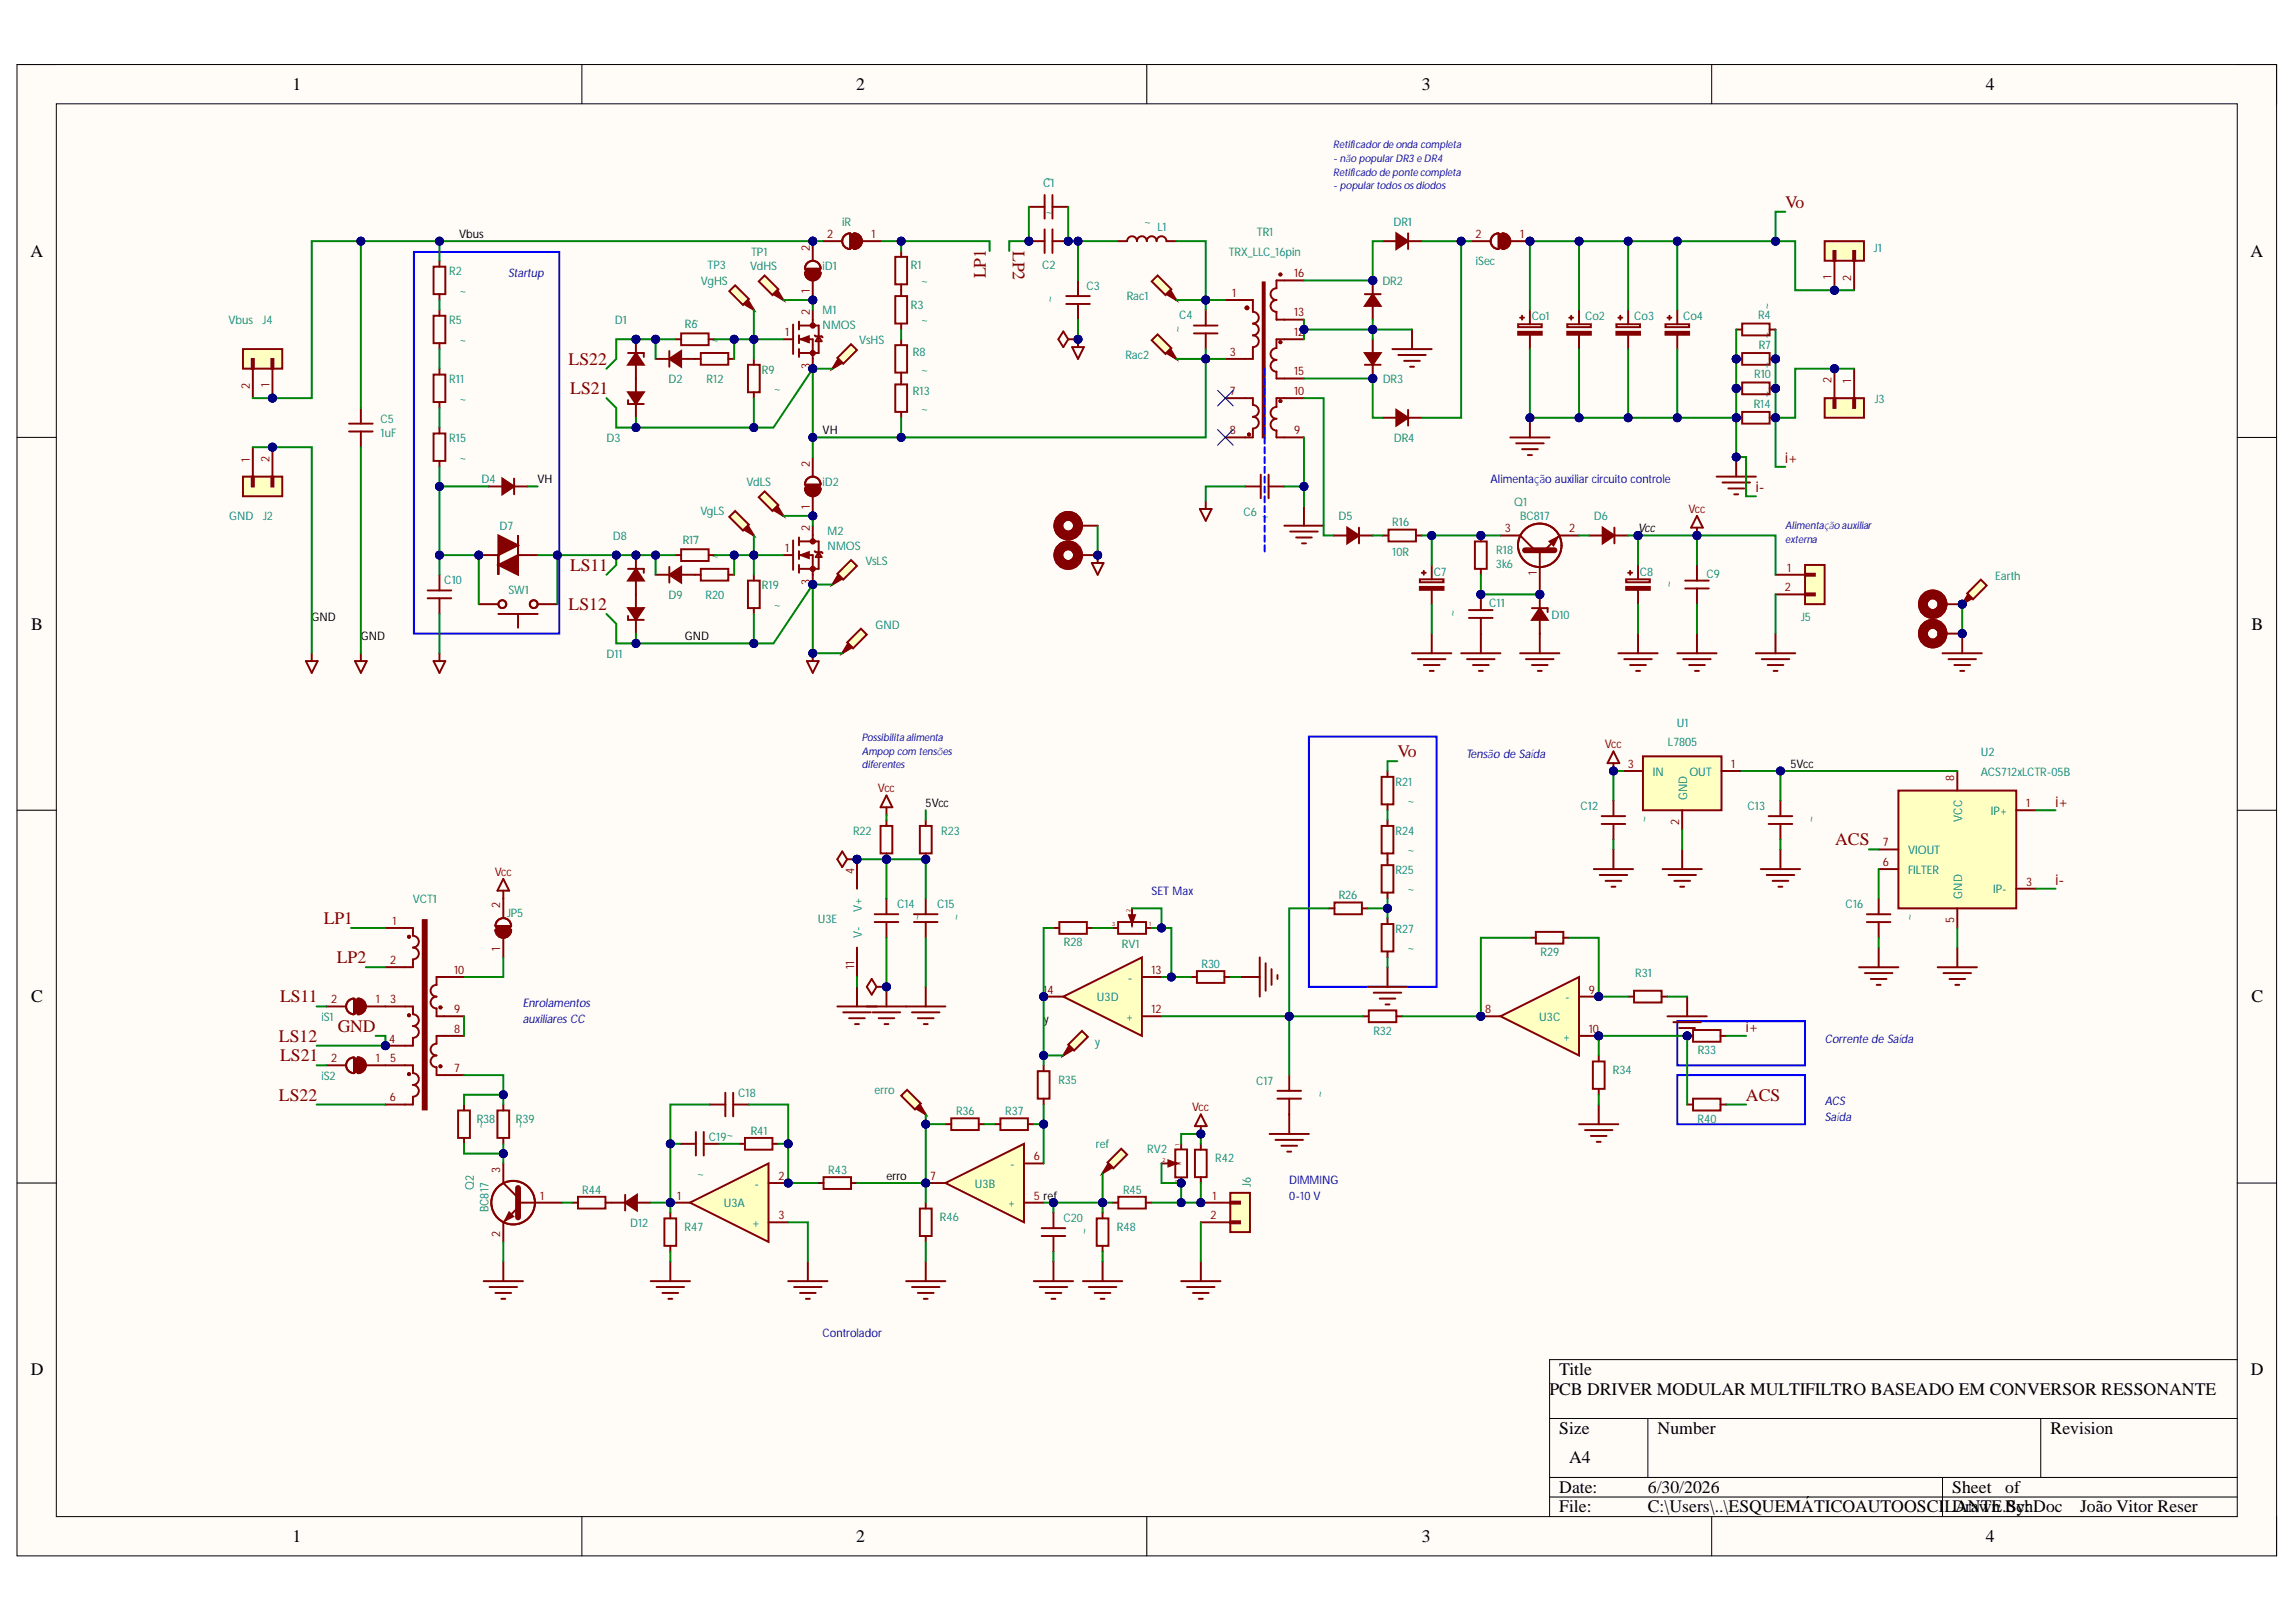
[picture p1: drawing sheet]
<svg xmlns="http://www.w3.org/2000/svg" width="297mm" height="210mm" viewBox="0 0 297 210" stroke-linecap="round" stroke-linejoin="round" font-family="sans-serif">
<defs><g id="words">
<g font-size="2.3">
<text x="37.9" y="11.7">1</text>
<text x="110.8" y="11.7">2</text>
<text x="184" y="11.7">3</text>
<text x="256.9" y="11.7">4</text>
<text x="3.9" y="33.2">A</text>
<text x="291.1" y="33.2">A</text>
<text x="4" y="81.5">B</text>
<text x="291.3" y="81.5">B</text>
<text x="4" y="129.7">C</text>
<text x="291.3" y="129.7">C</text>
<text x="4" y="178">D</text>
<text x="201.7" y="178">Title</text>
<text x="291.2" y="178">D</text>
<text x="200.5" y="180.5">PCB DRIVER MODULAR MULTIFILTRO BASEADO EM CONVERSOR RESSONANTE</text>
<text x="201.7" y="185.6">Size</text>
<text x="214.5" y="185.6">Number</text>
<text x="265.3" y="185.6">Revision</text>
<text x="203" y="189.4">A4</text>
<text x="201.7" y="193.2">Date:</text>
<text x="201.7" y="195.7">File:</text>
<text x="213.2" y="193.2">6/30/2026</text>
<text x="213.2" y="195.7">C:\Users\..\ESQUEMÁTICOAUTOOSCILANTE.SchDoc</text>
<text x="252.6" y="193.2">Sheet</text>
<text x="252.6" y="195.7">Drawn By:</text>
<text x="259.4" y="193.2">of</text>
<text x="269.1" y="195.7">João Vitor Reser</text>
<text x="37.9" y="199.6">1</text>
<text x="110.8" y="199.6">2</text>
<text x="184" y="199.6">3</text>
<text x="256.9" y="199.6">4</text>
</g>
<g font-size="2.3" fill="#800000">
<text x="231" y="26.9">Vo</text>
<text x="127.5" y="36" transform="rotate(-90 127.5 36)">LP1</text>
<text x="131" y="32.5" transform="rotate(90 131 32.5)">LP2</text>
<text x="73.6" y="47.2">LS22</text>
<text x="73.8" y="51">LS21</text>
<text x="73.8" y="73.9">LS11</text>
<text x="73.6" y="78.9">LS12</text>
<text x="180.8" y="98">Vo</text>
<text x="237.4" y="109.4">ACS</text>
<text x="41.9" y="119.6">LP1</text>
<text x="43.6" y="124.7">LP2</text>
<text x="36.3" y="129.7">LS11</text>
<text x="36.1" y="134.8">LS12</text>
<text x="36.3" y="137.3">LS21</text>
<text x="43.7" y="133.5">GND</text>
<text x="36.1" y="142.4">LS22</text>
<text x="225.9" y="142.4">ACS</text>
</g>
<g font-size="1.9" fill="#800000">
<text x="231" y="59.9">i+</text>
<text x="227.1" y="63.7">i-</text>
<text x="265.9" y="104.4">i+</text>
<text x="265.9" y="114.5">i-</text>
<text x="225.9" y="133.6">i+</text>
</g>
<g font-size="1.5" fill="#008484">
<text x="135.2" y="23.6">~</text>
<text x="109" y="29.3">iR</text>
<text x="135" y="24.2">C1</text>
<text x="135.2" y="28">~</text>
<text x="148" y="29.3">~</text>
<text x="149.7" y="29.9">L1</text>
<text x="180.3" y="29.3">DR1</text>
<text x="58.1" y="35.6">R2</text>
<text x="91.5" y="34.9">TP3</text>
<text x="97" y="35">VdHS</text>
<text x="97.2" y="33.1">TP1</text>
<text x="106.4" y="35">iD1</text>
<text x="117.8" y="34.9">R1</text>
<text x="134.8" y="34.9">C2</text>
<text x="159" y="33.1">TRX_LLC_16pin</text>
<text x="162.6" y="30.5">TR1</text>
<text x="190.9" y="34.4">iSec</text>
<text x="242.4" y="32.6">J1</text>
<text x="29.6" y="42">Vbus J4</text>
<text x="58.1" y="42">R5</text>
<text x="59.4" y="38.2">~</text>
<text x="79.6" y="42">D1</text>
<text x="89.5" y="42">~</text>
<text x="90.7" y="36.9">VgHS</text>
<text x="106.4" y="40.7">M1</text>
<text x="117.8" y="39.9">R3</text>
<text x="119.1" y="36.9">~</text>
<text x="119.1" y="42">~</text>
<text x="136.3" y="39.2" transform="rotate(-90 136.3 39.2)">~</text>
<text x="140.6" y="37.5">C3</text>
<text x="145.8" y="38.8">Rac1</text>
<text x="152.6" y="41.3">C4</text>
<text x="178.8" y="36.9">DR2</text>
<text x="198.2" y="41.4">Co1</text>
<text x="205.1" y="41.4">Co2</text>
<text x="211.4" y="41.4">Co3</text>
<text x="217.8" y="41.4">Co4</text>
<text x="227.4" y="41.3">R4</text>
<text x="229" y="40.1" transform="rotate(-90 229 40.1)">~</text>
<text x="59.4" y="44.5">~</text>
<text x="88.6" y="42.5">R6</text>
<text x="92" y="44.5">~</text>
<text x="106.4" y="42.6">NMOS</text>
<text x="111.2" y="44.5">VsHS</text>
<text x="118.1" y="46.1">R8</text>
<text x="145.6" y="46.4">Rac2</text>
<text x="152.8" y="43.1" transform="rotate(-90 152.8 43.1)">~</text>
<text x="227.5" y="45.2">R7</text>
<text x="229" y="47.7" transform="rotate(-90 229 47.7)">~</text>
<text x="229" y="43.9" transform="rotate(-90 229 43.9)">~</text>
<text x="58.1" y="49.6">R11</text>
<text x="59.4" y="52.1">~</text>
<text x="86.5" y="49.6">D2</text>
<text x="91.4" y="49.6">R12</text>
<text x="98.6" y="48.3">R9</text>
<text x="100.1" y="50.9">~</text>
<text x="118.1" y="51.1">R13</text>
<text x="119.1" y="48.3">~</text>
<text x="119.1" y="53.4">~</text>
<text x="178.9" y="49.6">DR3</text>
<text x="226.9" y="52.8">R14</text>
<text x="226.9" y="49">R10</text>
<text x="229" y="51.5" transform="rotate(-90 229 51.5)">~</text>
<text x="242.5" y="52.1">J3</text>
<text x="49.2" y="56.6">1uF</text>
<text x="49.2" y="54.7">C5</text>
<text x="58.1" y="57.2">R15</text>
<text x="59.4" y="59.7">~</text>
<text x="78.5" y="57.2">D3</text>
<text x="180.3" y="57.2">DR4</text>
<text x="62.3" y="62.5">D4</text>
<text x="96.6" y="62.9">VdLS</text>
<text x="106.4" y="62.9">iD2</text>
<text x="195.9" y="65.5">Q1</text>
<text x="29.7" y="67.4">GND</text>
<text x="34.1" y="67.4">J2</text>
<text x="64.6" y="68.6">D7</text>
<text x="79.3" y="69.9">D8</text>
<text x="88.3" y="70.4">R17</text>
<text x="89.5" y="69.9">~</text>
<text x="90.6" y="66.6">VgLS</text>
<text x="107.1" y="71.2">NMOS</text>
<text x="107.1" y="69.3">M2</text>
<text x="160.9" y="66.7">C6</text>
<text x="163.2" y="67.4">~</text>
<text x="173.2" y="67.4">D5</text>
<text x="180.1" y="72">10R</text>
<text x="180.1" y="68.1">R16</text>
<text x="193.6" y="71.7">R18</text>
<text x="196.6" y="67.4">BC817</text>
<text x="206.2" y="67.4">D6</text>
<text x="57.5" y="75.6">C10</text>
<text x="65.8" y="76.9">SW1</text>
<text x="86.5" y="77.5">D9</text>
<text x="91.3" y="77.5">R20</text>
<text x="92" y="72.5">~</text>
<text x="98.6" y="76.3">R19</text>
<text x="112" y="73.1">VsLS</text>
<text x="185.5" y="74.5">C7</text>
<text x="193.5" y="73.5">3k6</text>
<text x="212.2" y="74.5">C8</text>
<text x="216.4" y="76.1" transform="rotate(-90 216.4 76.1)">~</text>
<text x="220.8" y="74.7">C9</text>
<text x="258.1" y="75">Earth</text>
<text x="100.1" y="78.8">~</text>
<text x="113.3" y="81.3">GND</text>
<text x="188.4" y="79.9" transform="rotate(-90 188.4 79.9)">~</text>
<text x="192.7" y="78.6">C11</text>
<text x="200.7" y="80.1">D10</text>
<text x="233" y="80.3">J5</text>
<text x="78.5" y="85.1">D11</text>
<text x="217" y="94">U1</text>
<text x="180.5" y="101.7">R21</text>
<text x="213.8" y="100.4">IN</text>
<text x="215.8" y="96.6">L7805</text>
<text x="218.6" y="100.4">OUT</text>
<text x="256.2" y="100.4">ACS712xLCTR-05B</text>
<text x="256.2" y="97.9">U2</text>
<text x="182.1" y="104.2">~</text>
<text x="204.5" y="104.8">C12</text>
<text x="213.2" y="106.5" transform="rotate(-90 213.2 106.5)">~</text>
<text x="218.3" y="103.6" transform="rotate(-90 218.3 103.6)">GND</text>
<text x="226.1" y="104.8">C13</text>
<text x="234.8" y="106.5" transform="rotate(-90 234.8 106.5)">~</text>
<text x="253.8" y="106.3" transform="rotate(-90 253.8 106.3)">VCC</text>
<text x="257.6" y="105.5">IP+</text>
<text x="110.4" y="108">R22</text>
<text x="121.8" y="108">R23</text>
<text x="180.5" y="108">R24</text>
<text x="180.5" y="113.1">R25</text>
<text x="182.1" y="110.5">~</text>
<text x="246.9" y="113.1">FILTER</text>
<text x="246.9" y="110.5">VIOUT</text>
<text x="53.4" y="116.9">VCT1</text>
<text x="65.6" y="118.7">JP5</text>
<text x="105.8" y="119.4">U3E</text>
<text x="111.5" y="118" transform="rotate(-90 111.5 118)">V+</text>
<text x="116.1" y="117.5">C14</text>
<text x="119.1" y="119.2" transform="rotate(-90 119.1 119.2)">~</text>
<text x="121.2" y="117.5">C15</text>
<text x="124.2" y="119.2" transform="rotate(-90 124.2 119.2)">~</text>
<text x="173.2" y="116.4">R26</text>
<text x="182.1" y="115.6">~</text>
<text x="238.8" y="117.5">C16</text>
<text x="247.5" y="119.2" transform="rotate(-90 247.5 119.2)">~</text>
<text x="253.8" y="116.3" transform="rotate(-90 253.8 116.3)">GND</text>
<text x="257.9" y="115.6">IP-</text>
<text x="111.5" y="121.4" transform="rotate(-90 111.5 121.4)">V-</text>
<text x="137.6" y="122.5">R28</text>
<text x="145.1" y="122.7">RV1</text>
<text x="155.4" y="125.3">R30</text>
<text x="180.5" y="120.7">R27</text>
<text x="182.1" y="123.2">~</text>
<text x="199.3" y="123.7">R29</text>
<text x="141.9" y="129.6">U3D</text>
<text x="145.9" y="127.1">-</text>
<text x="202.5" y="129.6">-</text>
<text x="211.5" y="126.4">R31</text>
<text x="41.6" y="132.1">iS1</text>
<text x="141.7" y="135.3">y</text>
<text x="145.6" y="132.1">+</text>
<text x="177.7" y="133.9">R32</text>
<text x="199.1" y="132.1">U3C</text>
<text x="202.2" y="134.7">+</text>
<text x="219.7" y="136.4">R33</text>
<text x="41.6" y="139.7">iS2</text>
<text x="95.5" y="142">C18</text>
<text x="113.1" y="141.5">erro</text>
<text x="136.9" y="140.2">R35</text>
<text x="162.5" y="140.4">C17</text>
<text x="171.2" y="142.1" transform="rotate(-90 171.2 142.1)">~</text>
<text x="208.7" y="139">R34</text>
<text x="61.7" y="145.3">R38</text>
<text x="62.7" y="146.1" transform="rotate(-90 62.7 146.1)">~</text>
<text x="66.7" y="145.3">R39</text>
<text x="67.8" y="146.1" transform="rotate(-90 67.8 146.1)">~</text>
<text x="91.7" y="147.6">C19~</text>
<text x="97.1" y="146.8">R41</text>
<text x="123.7" y="144.3">R36</text>
<text x="130" y="144.3">R37</text>
<text x="141.8" y="148.6">ref</text>
<text x="148.4" y="149.2">RV2</text>
<text x="219.6" y="145.3">R40</text>
<text x="61.3" y="154" transform="rotate(-90 61.3 154)">Q2</text>
<text x="75.3" y="154.5">R44</text>
<text x="90.1" y="152.5">~</text>
<text x="97.6" y="153.7">-</text>
<text x="107.1" y="151.9">R43</text>
<text x="126.1" y="153.7">U3B</text>
<text x="130.7" y="151.2">-</text>
<text x="145.3" y="154.5">R45</text>
<text x="157.2" y="150.4">R42</text>
<text x="161.8" y="153.6" transform="rotate(-90 161.8 153.6)">J6</text>
<text x="63.2" y="156.9" transform="rotate(-90 63.2 156.9)">BC817</text>
<text x="81.5" y="158.8">D12</text>
<text x="88.6" y="159.3">R47</text>
<text x="93.6" y="156.3">U3A</text>
<text x="97.3" y="158.8">+</text>
<text x="121.6" y="158">R46</text>
<text x="130.4" y="156.3">+</text>
<text x="137.6" y="158.2">C20</text>
<text x="140.7" y="159.9" transform="rotate(-90 140.7 159.9)">~</text>
<text x="144.5" y="159.3">R48</text>
</g>
<g font-size="1.5">
<text x="59.4" y="30.8">Vbus</text>
<text x="106.4" y="56.2">VH</text>
<text x="69.5" y="62.5">VH</text>
<text x="211.9" y="68.9">Vcc</text>
<text x="40.3" y="80.3">GND</text>
<text x="46.7" y="82.9">GND</text>
<text x="88.6" y="82.9">GND</text>
<text x="231.6" y="99.4">5Vcc</text>
<text x="119.7" y="104.5">5Vcc</text>
<text x="135" y="132.4">y</text>
<text x="114.7" y="152.7">erro</text>
</g>
<g font-size="1.5" fill="#0000c2">
<text x="65.7" y="35.9">Startup</text>
<text x="192.8" y="62.5">Alimentação auxiliar circuito controle</text>
<text x="189.7" y="98.1">Tensão de Saída</text>
<text x="149" y="115.9">SET Max</text>
<text x="67.6" y="130.4">Enrolamentos</text>
<text x="67.6" y="132.4">auxiliares CC</text>
<text x="236.1" y="134.9">Corrente de Saída</text>
<text x="236.1" y="143">ACS</text>
<text x="236.1" y="145.1">Saída</text>
<text x="166.8" y="153.2">DIMMING</text>
<text x="166.8" y="155.2">0-10V</text>
<text x="106.4" y="173">Controlador</text>
</g>
<g font-size="1.5" fill="#840000">
<text x="104.8" y="32.5" transform="rotate(-90 104.8 32.5)">2</text>
<text x="107" y="30.8">2</text>
<text x="112.8" y="30.8">1</text>
<text x="167.4" y="35.9">16</text>
<text x="190.9" y="30.8">2</text>
<text x="196.6" y="30.8">1</text>
<text x="104.8" y="40.7" transform="rotate(-90 104.8 40.7)">2</text>
<text x="104.8" y="37.9" transform="rotate(-90 104.8 37.9)">1</text>
<text x="159.4" y="38.4">1</text>
<text x="167.4" y="40.9">13</text>
<text x="237" y="36" transform="rotate(-90 237 36)">1</text>
<text x="239.5" y="36.3" transform="rotate(-90 239.5 36.3)">2</text>
<text x="101.6" y="43.5">1</text>
<text x="104.8" y="47.7" transform="rotate(-90 104.8 47.7)">3</text>
<text x="159.1" y="46.1">3</text>
<text x="167.4" y="43.5">12</text>
<text x="32.3" y="50.3" transform="rotate(-90 32.3 50.3)">2</text>
<text x="34.9" y="50" transform="rotate(-90 34.9 50)">1</text>
<text x="159.1" y="51.1">7</text>
<text x="167.4" y="51.1">10</text>
<text x="167.4" y="48.6">15</text>
<text x="237" y="49.6" transform="rotate(-90 237 49.6)">2</text>
<text x="239.5" y="49.6" transform="rotate(-90 239.5 49.6)">1</text>
<text x="32.3" y="59.8" transform="rotate(-90 32.3 59.8)">1</text>
<text x="34.9" y="59.8" transform="rotate(-90 34.9 59.8)">2</text>
<text x="159.1" y="56.2">8</text>
<text x="167.4" y="56.2">9</text>
<text x="104.8" y="65.9" transform="rotate(-90 104.8 65.9)">1</text>
<text x="104.8" y="60.4" transform="rotate(-90 104.8 60.4)">2</text>
<text x="101.6" y="71.5">1</text>
<text x="104.8" y="68.7" transform="rotate(-90 104.8 68.7)">2</text>
<text x="194.7" y="68.9">3</text>
<text x="203" y="68.9">2</text>
<text x="104.8" y="75.7" transform="rotate(-90 104.8 75.7)">3</text>
<text x="198.8" y="74.5" transform="rotate(-90 198.8 74.5)">1</text>
<text x="230.9" y="76.5">2</text>
<text x="231.2" y="74">1</text>
<text x="210.6" y="99.4">3</text>
<text x="224" y="99.4">1</text>
<text x="252.8" y="101" transform="rotate(-90 252.8 101)">8</text>
<text x="217.2" y="106.8" transform="rotate(-90 217.2 106.8)">2</text>
<text x="262.1" y="104.5">1</text>
<text x="110.5" y="113.1" transform="rotate(-90 110.5 113.1)">4</text>
<text x="243.6" y="112.1">6</text>
<text x="243.6" y="109.5">7</text>
<text x="50.8" y="119.7">1</text>
<text x="64.7" y="117.6" transform="rotate(-90 64.7 117.6)">2</text>
<text x="252.8" y="119.5" transform="rotate(-90 252.8 119.5)">5</text>
<text x="262.1" y="114.6">3</text>
<text x="50.5" y="124.8">2</text>
<text x="64.7" y="123" transform="rotate(-90 64.7 123)">1</text>
<text x="110.5" y="125.5" transform="rotate(-90 110.5 125.5)">11</text>
<text x="42.8" y="129.8">2</text>
<text x="48.6" y="129.8">1</text>
<text x="50.5" y="129.8">3</text>
<text x="58.8" y="126">10</text>
<text x="58.8" y="131.1">9</text>
<text x="135" y="128.6">14</text>
<text x="149" y="131.1">12</text>
<text x="149" y="126">13</text>
<text x="192.1" y="131.1">8</text>
<text x="205.6" y="128.6">9</text>
<text x="42.8" y="137.5">2</text>
<text x="48.6" y="137.5">1</text>
<text x="50.3" y="134.9">4</text>
<text x="50.5" y="137.5">5</text>
<text x="58.8" y="133.7">8</text>
<text x="205.6" y="133.7">10</text>
<text x="50.4" y="142.5">6</text>
<text x="58.8" y="138.7">7</text>
<text x="64.7" y="151.8" transform="rotate(-90 64.7 151.8)">3</text>
<text x="69.9" y="155.2">1</text>
<text x="87.6" y="155.2">1</text>
<text x="100.7" y="152.7">2</text>
<text x="120.3" y="152.7">7</text>
<text x="133.7" y="150.1">6</text>
<text x="133.7" y="155.2">5 ref</text>
<text x="156.8" y="155.2">1</text>
<text x="64.7" y="160.1" transform="rotate(-90 64.7 160.1)">2</text>
<text x="100.7" y="157.8">3</text>
<text x="156.6" y="157.8">2</text>
</g>
<g font-size="1.5" fill="#800000">
<text x="218.4" y="66.3">Vcc</text>
<text x="207.6" y="96.8">Vcc</text>
<text x="113.6" y="102.6">Vcc</text>
<text x="64" y="113.3">Vcc</text>
<text x="154.2" y="143.8">Vcc</text>
</g>
<g font-size="1.4" fill="#0000c2">
<text x="172.5" y="19.2">Retificadorde onda completa</text>
<text x="172.5" y="21">- não popularDR3e DR4</text>
<text x="172.5" y="22.7">Retificado de ponte completa</text>
<text x="172.5" y="24.5">- populartodososdiodos</text>
<text x="231" y="68.5">Alimentaçãoauxiliar</text>
<text x="231" y="70.2">externa</text>
<text x="111.5" y="95.9">Possibilitaalimenta</text>
<text x="111.5" y="97.7">Ampop com tensões</text>
<text x="111.5" y="99.4">diferentes</text>
</g>
<g font-size=".8" fill="#840000">
<text x="143.9" y="119.9">3</text>
<text x="146.3" y="118.1" transform="rotate(-90 146.3 118.1)">2</text>
<text x="148.7" y="119.9">1</text>
<text x="152.6" y="148.3" transform="rotate(-90 152.6 148.3)">1</text>
<text x="150.4" y="150.3">2</text>
<text x="152.6" y="153.1" transform="rotate(-90 152.6 153.1)">3</text>
</g>
</g></defs>
<path d="M2.2 8.4h292.3v192.9h-292.3z" fill-rule="evenodd" fill="#fffcf8"/>
<path d="M2.2 8.4h292.3v192.9h-292.3z" fill="none" stroke="#000" stroke-width=".13"/>
<path d="M7.3 13.4h282.1v182.9h-282.1z" fill-rule="evenodd" fill="#fffcf8"/>
<g fill="none" stroke="#000" stroke-width=".13">
<path d="M2.2 8.4h5.1M7.3 13.4h282.1v182.9h-282.1zM75.3 8.4v5M148.4 8.4v5M221.4 8.4v5M289.4 8.4h5.1v5M2.2 56.6h5.1M289.4 56.6h5.1M2.2 104.8h5.1M289.4 104.9h5.1M2.2 153.1h5.1M289.4 153.1h5.1"/>
<path d="M289.4 176h-88.9v20.3M75.3 196.3v5M148.4 196.3v5M200.5 183.6h88.9M200.5 191.2h88.9M200.5 193.7h88.9M213.2 183.6v7.6M221.4 196.3v5M251.3 191.2v5.1M264 183.6v7.6M294.5 196.3v5"/>
</g>
<path d="M53.5 32.6h18.9v49.4h-18.9zM169.3 95.3h16.6v32.4h-16.6zM217 139.1h16.5v6.4h-16.5zM217 132.2h16.5v5.7h-16.5z" fill="none" stroke="#00f" stroke-width=".25"/>
<circle cx="114.7" cy="127.7" r=".51" fill="#000080"/>
<circle cx="114.7" cy="127.7" r=".51" fill="none" stroke="#000080" stroke-width=".13"/>
<circle cx="114.7" cy="127.7" r=".51" fill="#000080"/>
<circle cx="114.7" cy="127.7" r=".51" fill="none" stroke="#000080" stroke-width=".13"/>
<path d="M45.2 54.8h3M45.2 55.8h3M46.7 52.8v2M46.7 55.8v2.1M112.8 126.7l.6 1-.6 1-.7-1zM113.4 127.7h1.3" fill="none" stroke="#840000" stroke-width=".25"/>
<circle cx="119.8" cy="111.2" r=".51" fill="#000080"/>
<circle cx="119.8" cy="111.2" r=".51" fill="none" stroke="#000080" stroke-width=".13"/>
<path d="M119.8 110.4v.8" fill="none" stroke="#840000" stroke-width=".25"/>
<circle cx="119.8" cy="111.2" r=".51" fill="#000080"/>
<circle cx="119.8" cy="111.2" r=".51" fill="none" stroke="#000080" stroke-width=".13"/>
<path d="M119 106.9h1.5v3.5h-1.5zM119.8 106.1v.8" fill="none" stroke="#840000" stroke-width=".25"/>
<circle cx="49.9" cy="135.3" r=".51" fill="#000080"/>
<circle cx="49.9" cy="135.3" r=".51" fill="none" stroke="#000080" stroke-width=".13"/>
<path d="M54.7 119.1h.5v24.5h-.5z" fill-rule="evenodd" fill="#840000"/>
<g fill="none" stroke="#840000" stroke-width=".25">
<path d="M54.7 119.1h.5v24.5h-.5zM49.9 137.9h2.5M49.9 135.3h2.5M57.5 139.1h2.5M49.9 142.9h2.5"/>
<circle cx="52.9" cy="139" r=".13"/>
</g>
<circle cx="49.9" cy="135.3" r=".51" fill="#000080"/>
<circle cx="49.9" cy="135.3" r=".51" fill="none" stroke="#000080" stroke-width=".13"/>
<g fill="none" stroke="#840000" stroke-width=".25">
<path d="M49.9 120.1h3.5v1a.76 .76 0 0 1 .8 .8 .76 .76 0 0 1-.8 .7 .76 .76 0 0 1 .8 .8 .76 .76 0 0 1-.8 .8v1h-3.5M49.9 130.2h3.5v1.1a.76 .76 0 0 1 .8 .7 .76 .76 0 0 1-.8 .8 .76 .76 0 0 1 .8 .7 .76 .76 0 0 1-.8 .8v1h-1M52.4 137.9h1v1a.76 .76 0 0 1 .8 .7 .76 .76 0 0 1-.8 .8 .76 .76 0 0 1 .8 .8 .76 .76 0 0 1-.8 .7v1h-1M60 126.4h-3.5v1.1a.76 .76 0 0 0-.8 .7 .76 .76 0 0 0 .8 .8 .76 .76 0 0 0-.8 .7 .76 .76 0 0 0 .8 .8v1h3.5M60 134.1h-3.5v1a.76 .76 0 0 0-.8 .7 .76 .76 0 0 0 .8 .8 .76 .76 0 0 0-.8 .8 .76 .76 0 0 0 .8 .7v1h1"/>
<circle cx="52.9" cy="121.2" r=".13"/>
<circle cx="52.9" cy="131.4" r=".13"/>
<circle cx="57" cy="130.4" r=".13"/>
<circle cx="57" cy="138" r=".13"/>
</g>
<path d="M112.1 130.2h5.1M112.9 131h3.6M113.7 131.8h2M114.4 132.5h.5M114.7 127.7v2.5" fill="none" stroke="#800000" stroke-width=".25"/>
<circle cx="114.7" cy="127.7" r=".51" fill="#000080"/>
<circle cx="114.7" cy="127.7" r=".51" fill="none" stroke="#000080" stroke-width=".13"/>
<path d="M178.7 106.9h1.6v3.5h-1.6zM179.5 106.1v.8M179.5 110.4v.8" fill="none" stroke="#840000" stroke-width=".25"/>
<path d="M227.8 112.5h5.1M228.6 113.2h3.5M229.3 114h2.1M230.1 114.8h.5M230.3 109.9v2.6" fill="none" stroke="#800000" stroke-width=".25"/>
<circle cx="82.3" cy="43.9" r=".51" fill="#000080"/>
<circle cx="82.3" cy="43.9" r=".51" fill="none" stroke="#000080" stroke-width=".13"/>
<path d="M82.3 45.7l1 1.5h-2z" fill="#840000"/>
<path d="M82.3 45.7l1 1.5h-2zM82.3 43.9v3.3" fill="none" stroke="#840000" stroke-width=".25"/>
<circle cx="82.3" cy="43.9" r=".51" fill="#000080"/>
<circle cx="82.3" cy="43.9" r=".51" fill="none" stroke="#000080" stroke-width=".13"/>
<path d="M81.3 45.7h2v.5M82.3 47.2v1.8M89.9 74.4h.8M90.7 73.6h3.5v1.5h-3.5zM94.2 74.4h.8" fill="none" stroke="#840000" stroke-width=".25"/>
<path d="M245.6 102.3h15.2v15.3h-15.2z" fill-rule="evenodd" fill="#ffffc2"/>
<g fill="none" stroke="#840000" stroke-width=".25">
<path d="M183.7 76h3v.3h-3zM183.7 75h3v.3h-3zM183.9 74.1h.6M184.2 73.9v.5M185.2 73.1v1.9M185.2 76.3v1.9M253.2 99.8v2.5M243 112.5h2.6M243 109.9h2.6M245.6 102.3h15.2v15.3h-15.2zM253.2 117.6v2.5M260.8 104.9h2.6"/>
<path d="M260.8 115h2.6"/>
</g>
<path d="M183.7 76.1h3" fill="none" stroke="#840000" stroke-width=".38"/>
<circle cx="206.8" cy="134.1" r=".51" fill="#000080"/>
<circle cx="206.8" cy="134.1" r=".51" fill="none" stroke="#000080" stroke-width=".13"/>
<circle cx="191.6" cy="131.5" r=".51" fill="#000080"/>
<circle cx="191.6" cy="131.5" r=".51" fill="none" stroke="#000080" stroke-width=".13"/>
<circle cx="206.8" cy="129" r=".51" fill="#000080"/>
<circle cx="206.8" cy="129" r=".51" fill="none" stroke="#000080" stroke-width=".13"/>
<path d="M194.1 131.5l10.2-5.1v10.2z" fill="#ffffc2"/>
<path d="M194.1 131.5l10.2-5.1v10.2zM204.3 134.1h2.5" fill="none" stroke="#840000" stroke-width=".25"/>
<circle cx="206.8" cy="134.1" r=".51" fill="#000080"/>
<circle cx="206.8" cy="134.1" r=".51" fill="none" stroke="#000080" stroke-width=".13"/>
<path d="M191.6 131.5h2.5" fill="none" stroke="#840000" stroke-width=".25"/>
<circle cx="191.6" cy="131.5" r=".51" fill="#000080"/>
<circle cx="191.6" cy="131.5" r=".51" fill="none" stroke="#000080" stroke-width=".13"/>
<path d="M204.3 129h2.5" fill="none" stroke="#840000" stroke-width=".25"/>
<circle cx="206.8" cy="129" r=".51" fill="#000080"/>
<circle cx="206.8" cy="129" r=".51" fill="none" stroke="#000080" stroke-width=".13"/>
<circle cx="224.6" cy="46.4" r=".51" fill="#000080"/>
<circle cx="224.6" cy="46.4" r=".51" fill="none" stroke="#000080" stroke-width=".13"/>
<circle cx="229.7" cy="46.4" r=".51" fill="#000080"/>
<circle cx="229.7" cy="46.4" r=".51" fill="none" stroke="#000080" stroke-width=".13"/>
<path d="M224.6 46.4h.8" fill="none" stroke="#840000" stroke-width=".25"/>
<circle cx="224.6" cy="46.4" r=".51" fill="#000080"/>
<circle cx="224.6" cy="46.4" r=".51" fill="none" stroke="#000080" stroke-width=".13"/>
<path d="M228.9 46.4h.8" fill="none" stroke="#840000" stroke-width=".25"/>
<circle cx="229.7" cy="46.4" r=".51" fill="#000080"/>
<circle cx="229.7" cy="46.4" r=".51" fill="none" stroke="#000080" stroke-width=".13"/>
<path d="M225.4 45.7h3.5v1.5h-3.5z" fill="none" stroke="#840000" stroke-width=".25"/>
<path d="M117.2 165.8h5.1M118 166.6h3.5M118.7 167.3h2.1M119.5 168.1h.5M119.8 163.3v2.5" fill="none" stroke="#800000" stroke-width=".25"/>
<circle cx="191.6" cy="69.3" r=".51" fill="#000080"/>
<circle cx="191.6" cy="69.3" r=".51" fill="none" stroke="#000080" stroke-width=".13"/>
<path d="M191.6 69.3v.8M191.6 73.6v.8" fill="none" stroke="#840000" stroke-width=".25"/>
<circle cx="191.6" cy="69.3" r=".51" fill="#000080"/>
<circle cx="191.6" cy="69.3" r=".51" fill="none" stroke="#000080" stroke-width=".13"/>
<path d="M87.4 43.9h.7M88.1 43.1h3.6v1.6h-3.6zM91.7 43.9h.7M178.9 69.3h.7M179.6 68.5h3.6v1.6h-3.6zM183.2 69.3h.7M190.8 70.1h1.5v3.5h-1.5z" fill="none" stroke="#840000" stroke-width=".25"/>
<path d="M84.2 165.8h5.1M84.9 166.6h3.6M85.7 167.3h2M86.5 168.1h.5M86.7 163.3v2.5" fill="none" stroke="#800000" stroke-width=".25"/>
<path d="M86.6 74.4l1.5-1v2z" fill="#840000"/>
<path d="M84.8 74.4h5.1M86.6 74.4l1.5-1v2zM86.6 73.4v2" fill="none" stroke="#840000" stroke-width=".25"/>
<path d="M224.6 59.1v2.6M222.1 61.7h5.1M222.8 62.4h3.6M223.6 63.2h2M224.4 64h.5" fill="none" stroke="#800000" stroke-width=".25"/>
<circle cx="224.6" cy="59.1" r=".51" fill="#000080"/>
<circle cx="224.6" cy="59.1" r=".51" fill="none" stroke="#000080" stroke-width=".13"/>
<circle cx="86.7" cy="155.6" r=".51" fill="#000080"/>
<circle cx="86.7" cy="155.6" r=".51" fill="none" stroke="#000080" stroke-width=".13"/>
<circle cx="102" cy="153.1" r=".51" fill="#000080"/>
<circle cx="102" cy="153.1" r=".51" fill="none" stroke="#000080" stroke-width=".13"/>
<path d="M89.3 155.6l10.1-5v10.1z" fill="#ffffc2"/>
<path d="M86.7 155.6h2.6M89.3 155.6l10.1-5v10.1z" fill="none" stroke="#840000" stroke-width=".25"/>
<circle cx="86.7" cy="155.6" r=".51" fill="#000080"/>
<circle cx="86.7" cy="155.6" r=".51" fill="none" stroke="#000080" stroke-width=".13"/>
<path d="M99.4 158.2h2.6M99.4 153.1h2.6" fill="none" stroke="#840000" stroke-width=".25"/>
<circle cx="102" cy="153.1" r=".51" fill="#000080"/>
<circle cx="102" cy="153.1" r=".51" fill="none" stroke="#000080" stroke-width=".13"/>
<circle cx="224.6" cy="54.1" r=".51" fill="#000080"/>
<circle cx="224.6" cy="54.1" r=".51" fill="none" stroke="#000080" stroke-width=".13"/>
<circle cx="229.7" cy="54.1" r=".51" fill="#000080"/>
<circle cx="229.7" cy="54.1" r=".51" fill="none" stroke="#000080" stroke-width=".13"/>
<path d="M224.6 54.1h.8" fill="none" stroke="#840000" stroke-width=".25"/>
<circle cx="224.6" cy="54.1" r=".51" fill="#000080"/>
<circle cx="224.6" cy="54.1" r=".51" fill="none" stroke="#000080" stroke-width=".13"/>
<path d="M228.9 54.1h.8" fill="none" stroke="#840000" stroke-width=".25"/>
<circle cx="229.7" cy="54.1" r=".51" fill="#000080"/>
<circle cx="229.7" cy="54.1" r=".51" fill="none" stroke="#000080" stroke-width=".13"/>
<path d="M225.4 53.3h3.5v1.5h-3.5z" fill="none" stroke="#840000" stroke-width=".25"/>
<path d="M215.7 131.5h5.1M216.5 132.3h3.5M217.2 133h2.1M218 133.8h.5M218.3 129v2.5" fill="none" stroke="#800000" stroke-width=".25"/>
<circle cx="199.2" cy="76.9" r=".51" fill="#000080"/>
<circle cx="199.2" cy="76.9" r=".51" fill="none" stroke="#000080" stroke-width=".13"/>
<path d="M200.5 70.1l1-.5-.5 1z" fill-rule="evenodd" fill="#840000"/>
<path d="M196.7 69.3l1.9 1.9M199.2 71.2v5.7M200.5 70.1l1-.5-.5 1zM201.7 69.3l-1.9 1.9" fill="none" stroke="#840000" stroke-width=".25"/>
<circle cx="199.2" cy="76.9" r=".51" fill="#000080"/>
<circle cx="199.2" cy="76.9" r=".51" fill="none" stroke="#000080" stroke-width=".13"/>
<g fill="none" stroke="#840000" stroke-width=".25">
<path d="M194.1 69.3h2.6M201.7 69.3h2.6"/>
<circle cx="199.2" cy="70.6" r="2.82"/>
</g>
<path d="M197.3 71.2h3.8" fill="none" stroke="#840000" stroke-width=".76"/>
<path d="M64.1 120.3h2a1.02 1.02 0 0 1-1 1.1 1.02 1.02 0 0 1-1-1.1z" fill-rule="evenodd" fill="#840000"/>
<path d="M64.1 120.3h2a1.02 1.02 0 0 1-1 1.1 1.02 1.02 0 0 1-1-1.1z" fill="none" stroke="#840000" stroke-width=".13"/>
<path d="M64.1 120.3a1.02 1.02 0 0 0 1 1.1 1.02 1.02 0 0 0 1-1.1" fill="none" stroke="#840000" stroke-width=".25"/>
<path d="M64.1 119.8h2a1.02 1.02 0 0 1-1 1 1.02 1.02 0 0 1-1-1z" fill-rule="evenodd" fill="#840000"/>
<path d="M64.1 119.8h2a1.02 1.02 0 0 1-1 1 1.02 1.02 0 0 1-1-1z" fill="none" stroke="#840000" stroke-width=".13"/>
<path d="M64.4 119.1a1.02 1.02 0 0 1 1.1-.2 1.02 1.02 0 0 1 .6 .9h-2l.1-.4zM65.1 116.3v2.5M64.1 120.3h2a1.02 1.02 0 0 1-1 1.1 1.02 1.02 0 0 1-1-1.1zM65.1 121.4v2.5" fill="none" stroke="#840000" stroke-width=".25"/>
<path d="M180.6 53l1.6 1.1-1.6 1z" fill="#840000"/>
<path d="M178.9 54.1h5M180.6 53l1.6 1.1-1.6 1zM182.2 53v2.1" fill="none" stroke="#840000" stroke-width=".25"/>
<path d="M46.3 136.8a1.01 1.01 0 0 1 1 1.1 1.01 1.01 0 0 1-1 1z" fill-rule="evenodd" fill="#840000"/>
<path d="M46.3 136.8a1.01 1.01 0 0 1 1 1.1 1.01 1.01 0 0 1-1 1z" fill="none" stroke="#840000" stroke-width=".13"/>
<path d="M46.3 136.8a1.01 1.01 0 0 1 1 1.1 1.01 1.01 0 0 1-1 1" fill="none" stroke="#840000" stroke-width=".25"/>
<path d="M45.8 136.8a1.01 1.01 0 0 1 1 1.1 1.01 1.01 0 0 1-1 1z" fill-rule="evenodd" fill="#840000"/>
<path d="M45.8 136.8a1.01 1.01 0 0 1 1 1.1 1.01 1.01 0 0 1-1 1z" fill="none" stroke="#840000" stroke-width=".13"/>
<path d="M224.6 42.6h.8M225.4 41.9h3.5v1.5h-3.5zM228.9 42.6h.8M55.3 76.4h3.1M55.3 77.4h3.1M56.9 74.4v2M56.9 77.4v2.1M42.2 137.9h2.6M45.1 137.1l.3-.2 .4-.1v2.1a1.01 1.01 0 0 1-.9-.6 1.01 1.01 0 0 1 .2-1.2zM46.3 136.8a1.02 1.02 0 0 1 1 1.1 1.02 1.02 0 0 1-1 1zM47.3 137.9h2.6" fill="none" stroke="#840000" stroke-width=".25"/>
<g fill="none" stroke="#800000" stroke-width=".25">
<path d="M155.2 65.9h1.5l-.7 1.5zM156 64.9v1M182.7 84.5h5.1M183.4 85.3h3.6M184.2 86.1h2M185 86.8h.5M185.2 82v2.5M217 84.5h5.1M217.8 85.3h3.5M218.5 86.1h2.1M219.3 86.8h.5M219.5 82v2.5"/>
<path d="M177 127.7h5M177.7 128.5h3.6M178.5 129.2h2M179.3 130h.5M179.5 125.2v2.5"/>
</g>
<path d="M80.9 155.6l1.5-1v2.1z" fill="#840000"/>
<path d="M79.1 155.6h5.1M80.9 155.6l1.5-1v2.1zM80.9 154.6v2.1" fill="none" stroke="#840000" stroke-width=".25"/>
<circle cx="105.1" cy="66.8" r=".51" fill="#000080"/>
<circle cx="105.1" cy="66.8" r=".51" fill="none" stroke="#000080" stroke-width=".13"/>
<path d="M104.1 63.2h2.1a1.02 1.02 0 0 1-1.1 1 1.02 1.02 0 0 1-1-1z" fill-rule="evenodd" fill="#840000"/>
<path d="M104.1 63.2h2.1a1.02 1.02 0 0 1-1.1 1 1.02 1.02 0 0 1-1-1z" fill="none" stroke="#840000" stroke-width=".13"/>
<path d="M104.1 63.2a1.02 1.02 0 0 0 1 1 1.02 1.02 0 0 0 1.1-1" fill="none" stroke="#840000" stroke-width=".25"/>
<path d="M104.1 62.7h2.1a1.02 1.02 0 0 1-1.1 1 1.02 1.02 0 0 1-1-1z" fill-rule="evenodd" fill="#840000"/>
<path d="M104.1 62.7h2.1a1.02 1.02 0 0 1-1.1 1 1.02 1.02 0 0 1-1-1z" fill="none" stroke="#840000" stroke-width=".13"/>
<path d="M104.1 63.2h2.1a1.02 1.02 0 0 1-1.1 1 1.02 1.02 0 0 1-1-1zM104.4 62a1.02 1.02 0 0 1 1.1-.2 1.02 1.02 0 0 1 .7 .9h-2.1l.1-.4zM105.1 64.2v2.6" fill="none" stroke="#840000" stroke-width=".25"/>
<circle cx="105.1" cy="66.8" r=".51" fill="#000080"/>
<circle cx="105.1" cy="66.8" r=".51" fill="none" stroke="#000080" stroke-width=".13"/>
<path d="M105.1 59.1v2.6" fill="none" stroke="#840000" stroke-width=".25"/>
<path d="M240.5 125.2h5.1M241.3 125.9h3.5M242 126.7h2.1M242.8 127.5h.5M243 122.6v2.6" fill="none" stroke="#800000" stroke-width=".25"/>
<circle cx="82.3" cy="71.8" r=".51" fill="#000080"/>
<circle cx="82.3" cy="71.8" r=".51" fill="none" stroke="#000080" stroke-width=".13"/>
<path d="M82.3 73.6l1 1.5h-2z" fill="#840000"/>
<path d="M82.3 73.6l1 1.5h-2zM82.3 71.8v3.3" fill="none" stroke="#840000" stroke-width=".25"/>
<circle cx="82.3" cy="71.8" r=".51" fill="#000080"/>
<circle cx="82.3" cy="71.8" r=".51" fill="none" stroke="#000080" stroke-width=".13"/>
<path d="M81.3 73.6h2v.5M82.3 75.1v1.8M105.8 153.1h.7M106.5 152.3h3.6v1.6h-3.6zM110.1 153.1h.8" fill="none" stroke="#840000" stroke-width=".25"/>
<circle cx="218.3" cy="134.1" r=".51" fill="#000080"/>
<circle cx="218.3" cy="134.1" r=".51" fill="none" stroke="#000080" stroke-width=".13"/>
<path d="M218.3 134.1h.7" fill="none" stroke="#840000" stroke-width=".25"/>
<circle cx="218.3" cy="134.1" r=".51" fill="#000080"/>
<circle cx="218.3" cy="134.1" r=".51" fill="none" stroke="#000080" stroke-width=".13"/>
<path d="M215.5 42.9h3v.4h-3zM215.5 42h3v.3h-3zM215.7 41.1h.5M216 40.9v.5M217 40.1v1.9M217 43.3v1.9M219 133.3h3.6v1.5h-3.6zM222.6 134.1h.7" fill="none" stroke="#840000" stroke-width=".25"/>
<path d="M215.5 43.1h3" fill="none" stroke="#840000" stroke-width=".38"/>
<circle cx="199.2" cy="76.9" r=".51" fill="#000080"/>
<circle cx="199.2" cy="76.9" r=".51" fill="none" stroke="#000080" stroke-width=".13"/>
<path d="M199.2 78.7l1 1.5h-2z" fill="#840000"/>
<path d="M199.2 78.7l1 1.5h-2zM199.2 76.9v3.3" fill="none" stroke="#840000" stroke-width=".25"/>
<circle cx="199.2" cy="76.9" r=".51" fill="#000080"/>
<circle cx="199.2" cy="76.9" r=".51" fill="none" stroke="#000080" stroke-width=".13"/>
<path d="M115.8 44.7h1.6v3.5h-1.6zM116.6 43.9v.8M116.6 48.2v.8M196.4 42.9h3.1v.4h-3.1zM196.4 42h3.1v.3h-3.1zM196.7 41.1h.5M196.9 40.9v.5M197.9 40.1v1.9M197.9 43.3v1.9M198.2 78.7h2v.5M199.2 80.2v1.8" fill="none" stroke="#840000" stroke-width=".25"/>
<path d="M196.4 43.1h3.1" fill="none" stroke="#840000" stroke-width=".38"/>
<path d="M98.9 35.7l1.8 1.7-.8 .8-1.7-1.8z" fill-rule="evenodd" fill="#ffffc2"/>
<path d="M98.9 35.7l1.8 1.7-.8 .8-1.7-1.8z" fill="none" stroke="#840000" stroke-width=".25"/>
<path d="M100.1 38.1l.5-.5 .7 1.2z" fill="#840000"/>
<path d="M100.1 38.1l.5-.5 .7 1.2z" fill="none" stroke="#840000" stroke-width=".25"/>
<path d="M141.2 72.9h1.6l-.8 1.5zM142 71.8v1.1" fill="none" stroke="#800000" stroke-width=".25"/>
<circle cx="142" cy="71.8" r=".51" fill="#000080"/>
<circle cx="142" cy="71.8" r=".51" fill="none" stroke="#000080" stroke-width=".13"/>
<g fill="none" stroke="#840000" stroke-width=".25">
<path d="M56.1 48.5h1.5v3.5h-1.5zM56.9 47.7v.8M56.9 52v.8M154.5 43.1h3M154.5 42.1h3M156 40.1v2M156 43.1v2.1M202.8 42.9h3v.4h-3zM202.8 42h3v.3h-3zM203 41.1h.5M203.3 40.9v.5M204.3 40.1v1.9"/>
<path d="M204.3 43.3v1.9M218 76.2h3.1M218 75.1h3.1M219.5 73.1v2M219.5 76.2v2M137 119.3h3.6v1.5h-3.6zM207.2 105.6h3.1M207.2 106.6h3.1M208.7 103.6v2M208.7 106.6v2.1M136.3 120.1h.7M140.6 120.1h.8"/>
<path d="M154.6 148.8h1.5v3.5h-1.5zM155.4 148v.8M155.4 152.3v.8"/>
</g>
<path d="M202.8 43.1h3" fill="none" stroke="#840000" stroke-width=".38"/>
<path d="M174.3 68.3l1.5 1-1.5 1z" fill="#840000"/>
<path d="M172.5 69.3h5.1M174.3 68.3l1.5 1-1.5 1zM175.8 68.3v2M64.4 143.7h1.5v3.6h-1.5zM65.1 142.9v.8M65.1 147.3v.7M134.8 158.9h3M134.8 160h3M136.3 156.9v2M136.3 160v2" fill="none" stroke="#840000" stroke-width=".25"/>
<path d="M166.2 68h5M166.9 68.8h3.6M167.7 69.6h2M168.4 70.3h.6M168.7 65.5v2.5" fill="none" stroke="#800000" stroke-width=".25"/>
<circle cx="197.9" cy="31.2" r=".51" fill="#000080"/>
<circle cx="197.9" cy="31.2" r=".51" fill="none" stroke="#000080" stroke-width=".13"/>
<path d="M194.4 30.2a1.01 1.01 0 0 1 1 1 1.01 1.01 0 0 1-1 1z" fill-rule="evenodd" fill="#840000"/>
<path d="M194.4 30.2a1.01 1.01 0 0 1 1 1 1.01 1.01 0 0 1-1 1z" fill="none" stroke="#840000" stroke-width=".13"/>
<path d="M194.4 30.2a1.01 1.01 0 0 1 1 1 1.01 1.01 0 0 1-1 1" fill="none" stroke="#840000" stroke-width=".25"/>
<path d="M193.9 30.2a1.01 1.01 0 0 1 1 1 1.01 1.01 0 0 1-1 1z" fill-rule="evenodd" fill="#840000"/>
<path d="M193.9 30.2a1.01 1.01 0 0 1 1 1 1.01 1.01 0 0 1-1 1z" fill="none" stroke="#840000" stroke-width=".13"/>
<path d="M193.1 30.5l.4-.2 .4-.1v2a1.01 1.01 0 0 1-1-.6 1.01 1.01 0 0 1 .2-1.1zM194.4 30.2a1.01 1.01 0 0 1 1 1 1.01 1.01 0 0 1-1 1zM195.4 31.2h2.5" fill="none" stroke="#840000" stroke-width=".25"/>
<circle cx="197.9" cy="31.2" r=".51" fill="#000080"/>
<circle cx="197.9" cy="31.2" r=".51" fill="none" stroke="#000080" stroke-width=".13"/>
<path d="M190.3 31.2h2.6" fill="none" stroke="#840000" stroke-width=".25"/>
<path d="M110.5 30.2a1.01 1.01 0 0 1 1 1 1.01 1.01 0 0 1-1 1z" fill-rule="evenodd" fill="#840000"/>
<path d="M110.5 30.2a1.01 1.01 0 0 1 1 1 1.01 1.01 0 0 1-1 1z" fill="none" stroke="#840000" stroke-width=".13"/>
<path d="M110.5 30.2a1.01 1.01 0 0 1 1 1 1.01 1.01 0 0 1-1 1" fill="none" stroke="#840000" stroke-width=".25"/>
<path d="M110 30.2a1.01 1.01 0 0 1 1 1 1.01 1.01 0 0 1-1 1z" fill-rule="evenodd" fill="#840000"/>
<path d="M110 30.2a1.01 1.01 0 0 1 1 1 1.01 1.01 0 0 1-1 1z" fill="none" stroke="#840000" stroke-width=".13"/>
<path d="M106.4 31.2h2.6M109.3 30.5l.3-.2 .4-.1v2a1.01 1.01 0 0 1-1-.6 1.01 1.01 0 0 1 .3-1.1zM110.5 30.2a1.01 1.01 0 0 1 1 1 1.01 1.01 0 0 1-1 1zM111.5 31.2h2.5" fill="none" stroke="#840000" stroke-width=".25"/>
<circle cx="142" cy="71.8" r=".51" fill="#000080"/>
<circle cx="142" cy="71.8" r=".51" fill="none" stroke="#000080" stroke-width=".13"/>
<path d="M139.5 71.8h2.5" fill="none" stroke="#840000" stroke-width=".25"/>
<circle cx="142" cy="71.8" r=".51" fill="#000080"/>
<circle cx="142" cy="71.8" r=".51" fill="none" stroke="#000080" stroke-width=".13"/>
<circle cx="138.2" cy="71.8" r="1.27" fill="none" stroke="#840000" stroke-width="1.3"/>
<circle cx="253.9" cy="82" r=".51" fill="#000080"/>
<circle cx="253.9" cy="82" r=".51" fill="none" stroke="#000080" stroke-width=".13"/>
<path d="M251.3 82h2.6" fill="none" stroke="#840000" stroke-width=".25"/>
<circle cx="253.9" cy="82" r=".51" fill="#000080"/>
<circle cx="253.9" cy="82" r=".51" fill="none" stroke="#000080" stroke-width=".13"/>
<circle cx="250" cy="82" r="1.27" fill="none" stroke="#840000" stroke-width="1.3"/>
<path d="M46.3 129.2a1.02 1.02 0 0 1 1 1 1.02 1.02 0 0 1-1 1.1z" fill-rule="evenodd" fill="#840000"/>
<path d="M46.3 129.2a1.02 1.02 0 0 1 1 1 1.02 1.02 0 0 1-1 1.1z" fill="none" stroke="#840000" stroke-width=".13"/>
<path d="M46.3 129.2a1.02 1.02 0 0 1 1 1 1.02 1.02 0 0 1-1 1.1" fill="none" stroke="#840000" stroke-width=".25"/>
<path d="M45.8 129.2a1.02 1.02 0 0 1 1 1 1.02 1.02 0 0 1-1 1.1z" fill-rule="evenodd" fill="#840000"/>
<path d="M45.8 129.2a1.02 1.02 0 0 1 1 1 1.02 1.02 0 0 1-1 1.1z" fill="none" stroke="#840000" stroke-width=".13"/>
<path d="M42.2 130.2h2.6M45.1 129.5l.3-.2 .4-.1v2.1a1.02 1.02 0 0 1-.9-.7 1.02 1.02 0 0 1 .2-1.1zM46.3 129.2a1.02 1.02 0 0 1 1 1 1.02 1.02 0 0 1-1 1.1zM47.3 130.2h2.6" fill="none" stroke="#840000" stroke-width=".25"/>
<circle cx="237.3" cy="37.6" r=".51" fill="#000080"/>
<circle cx="237.3" cy="37.6" r=".51" fill="none" stroke="#000080" stroke-width=".13"/>
<path d="M236.1 31.2h5v2.5h-5z" fill-rule="evenodd" fill="#ffffc2"/>
<path d="M236.1 31.2h5v2.5h-5zM237.3 33.7v3.9" fill="none" stroke="#840000" stroke-width=".25"/>
<circle cx="237.3" cy="37.6" r=".51" fill="#000080"/>
<circle cx="237.3" cy="37.6" r=".51" fill="none" stroke="#000080" stroke-width=".13"/>
<path d="M237.2 32.5h.3v1.2h-.3zM239.7 32.5h.3v1.2h-.3zM239.9 33.7v3.9" fill="none" stroke="#840000" stroke-width=".25"/>
<path d="M155.4 144.2l.7 1.5h-1.5zM155.4 145.7v1M164.3 146.7h5M165 147.5h3.6M165.8 148.3h2M166.5 149h.5M166.8 144.2v2.5" fill="none" stroke="#800000" stroke-width=".25"/>
<circle cx="155.4" cy="146.7" r=".51" fill="#000080"/>
<circle cx="155.4" cy="146.7" r=".51" fill="none" stroke="#000080" stroke-width=".13"/>
<path d="M189 84.5h5.1M189.8 85.3h3.6M190.6 86.1h2M191.3 86.8h.5M191.6 82v2.5" fill="none" stroke="#800000" stroke-width=".25"/>
<circle cx="133.1" cy="31.2" r=".51" fill="#000080"/>
<circle cx="133.1" cy="31.2" r=".51" fill="none" stroke="#000080" stroke-width=".13"/>
<circle cx="138.2" cy="31.2" r=".51" fill="#000080"/>
<circle cx="138.2" cy="31.2" r=".51" fill="none" stroke="#000080" stroke-width=".13"/>
<path d="M133.1 31.2h2" fill="none" stroke="#840000" stroke-width=".25"/>
<circle cx="133.1" cy="31.2" r=".51" fill="#000080"/>
<circle cx="133.1" cy="31.2" r=".51" fill="none" stroke="#000080" stroke-width=".13"/>
<path d="M136.2 31.2h2" fill="none" stroke="#840000" stroke-width=".25"/>
<circle cx="138.2" cy="31.2" r=".51" fill="#000080"/>
<circle cx="138.2" cy="31.2" r=".51" fill="none" stroke="#000080" stroke-width=".13"/>
<path d="M135.1 29.7v3M136.2 29.7v3" fill="none" stroke="#840000" stroke-width=".25"/>
<path d="M138.7 44.9h1.5l-.7 1.5zM139.5 43.9v1M114.7 102.9l.7 1.6h-1.5zM114.7 104.5v1" fill="none" stroke="#800000" stroke-width=".25"/>
<circle cx="139.5" cy="43.9" r=".51" fill="#000080"/>
<circle cx="139.5" cy="43.9" r=".51" fill="none" stroke="#000080" stroke-width=".13"/>
<path d="M233.5 73.1h2.6v5.1h-2.6z" fill-rule="evenodd" fill="#ffffc2"/>
<path d="M229.7 74.4h3.8M229.7 76.9h3.8M233.5 73.1h2.6v5.1h-2.6zM233.5 76.8h1.3v.3h-1.3zM233.5 74.3h1.3v.2h-1.3zM178.7 112h1.6v3.5h-1.6zM179.5 111.2v.8M179.5 115.5v.8M119 156.4h1.5v3.6h-1.5zM119.8 155.6v.8M119.8 160v.7" fill="none" stroke="#840000" stroke-width=".25"/>
<path d="M86.6 46.4l1.5-1v2.1z" fill="#840000"/>
<g fill="none" stroke="#840000" stroke-width=".25">
<path d="M158.5 38.8h3.6v1.6a.76 .76 0 0 1 .8 .7 .76 .76 0 0 1-.8 .8 .76 .76 0 0 1 .8 .7 .76 .76 0 0 1-.8 .8 .76 .76 0 0 1 .8 .8 .76 .76 0 0 1-.8 .7v1.5h-3.6M163.4 36.5h.2v20.1h-.2zM163.5 36.5v20.1M168.7 36.3h-3.6v1a.76 .76 0 0 0-.7 .8 .76 .76 0 0 0 .7 .7 .76 .76 0 0 0-.7 .8 .76 .76 0 0 0 .7 .8v1h3.6M84.8 46.4h5.1M86.6 46.4l1.5-1v2.1zM86.6 45.4v2.1M158.5 51.5h3.6v.9a.76 .76 0 0 1 .8 .8 .76 .76 0 0 1-.8 .7 .76 .76 0 0 1 .8 .8 .76 .76 0 0 1-.8 .8v1.1h-3.6M168.7 51.5h-3.6v1.2a.76 .76 0 0 0-.7 .7 .76 .76 0 0 0 .7 .8 .76 .76 0 0 0-.7 .8 .76 .76 0 0 0 .7 .7v.9h3.6M168.7 43.9h-3.6v1.1a.76 .76 0 0 0-.7 .8 .76 .76 0 0 0 .7 .8 .76 .76 0 0 0-.7 .7 .76 .76 0 0 0 .7 .8v.9h3.6M122.3 145.5h.8M123.1 144.7h3.5v1.5h-3.5z"/>
<path d="M126.6 145.5h.8M143.9 155.6h.8M144.7 154.9h3.5v1.5h-3.5zM148.2 155.6h.8"/>
<circle cx="161.3" cy="39.8" r=".18"/>
<circle cx="165.6" cy="35.5" r=".13"/>
<circle cx="161.6" cy="56.2" r=".13"/>
<circle cx="165.6" cy="44.3" r=".13"/>
<circle cx="165.6" cy="51.9" r=".13"/>
</g>
<circle cx="253.9" cy="78.2" r=".51" fill="#000080"/>
<circle cx="253.9" cy="78.2" r=".51" fill="none" stroke="#000080" stroke-width=".13"/>
<path d="M256.3 75l.7 .8-1.7 1.8-.8-.8z" fill-rule="evenodd" fill="#ffffc2"/>
<path d="M256.3 75l.7 .8-1.7 1.8-.8-.8z" fill="none" stroke="#840000" stroke-width=".25"/>
<path d="M254.6 76.9l.5 .5-1.2 .8z" fill="#840000"/>
<path d="M254.6 76.9l.5 .5-1.2 .8z" fill="none" stroke="#840000" stroke-width=".25"/>
<circle cx="253.9" cy="78.2" r=".51" fill="#000080"/>
<circle cx="253.9" cy="78.2" r=".51" fill="none" stroke="#000080" stroke-width=".13"/>
<path d="M118.2 118.3h3.1M118.2 119.3h3.1M119.8 116.3v2M119.8 119.3v2.1" fill="none" stroke="#840000" stroke-width=".25"/>
<path d="M208.7 97.2l.8 1.6h-1.5zM208.7 98.8v1" fill="none" stroke="#800000" stroke-width=".25"/>
<circle cx="208.7" cy="99.8" r=".51" fill="#000080"/>
<circle cx="208.7" cy="99.8" r=".51" fill="none" stroke="#000080" stroke-width=".13"/>
<path d="M204.3 145.5h5.1M205.1 146.2h3.5M205.8 147h2M206.6 147.8h.5M206.8 142.9v2.6M152.8 165.8h5.1M153.6 166.6h3.5M154.3 167.3h2.1M155.1 168.1h.5M155.4 163.3v2.5" fill="none" stroke="#800000" stroke-width=".25"/>
<circle cx="152.8" cy="153.1" r=".51" fill="#000080"/>
<circle cx="152.8" cy="153.1" r=".51" fill="none" stroke="#000080" stroke-width=".13"/>
<path d="M151.2 150.2l1 .4h-.3h.3l-1 .3z" fill-rule="evenodd" fill="#840000"/>
<path d="M150.3 150.6h1M151.2 150.2l1 .4h-.3h.3l-1 .3zM152.8 148v.7M152.8 152.5v.6" fill="none" stroke="#840000" stroke-width=".25"/>
<circle cx="152.8" cy="153.1" r=".51" fill="#000080"/>
<circle cx="152.8" cy="153.1" r=".51" fill="none" stroke="#000080" stroke-width=".13"/>
<path d="M152 148.8h1.6v3.6h-1.6z" fill="none" stroke="#840000" stroke-width=".25"/>
<path d="M94.3 66.9l.8-.8 1.8 1.8-.8 .8z" fill-rule="evenodd" fill="#ffffc2"/>
<path d="M94.3 66.9l.8-.8 1.8 1.8-.8 .8z" fill="none" stroke="#840000" stroke-width=".25"/>
<path d="M96.3 68.5l.5-.5 .7 1.3z" fill="#840000"/>
<path d="M96.3 68.5l.5-.5 .7 1.3z" fill="none" stroke="#840000" stroke-width=".25"/>
<circle cx="177.6" cy="36.3" r=".51" fill="#000080"/>
<circle cx="177.6" cy="36.3" r=".51" fill="none" stroke="#000080" stroke-width=".13"/>
<path d="M177.6 38.1l1 1.5h-2z" fill="#840000"/>
<path d="M177.6 38.1l1 1.5h-2zM177.6 36.3v3.3" fill="none" stroke="#840000" stroke-width=".25"/>
<circle cx="177.6" cy="36.3" r=".51" fill="#000080"/>
<circle cx="177.6" cy="36.3" r=".51" fill="none" stroke="#000080" stroke-width=".13"/>
<path d="M176.6 38.1h2M177.6 39.6v1.8" fill="none" stroke="#840000" stroke-width=".25"/>
<path d="M116.6 141.8l.8-.8 1.7 1.8-.7 .8z" fill-rule="evenodd" fill="#ffffc2"/>
<path d="M116.6 141.8l.8-.8 1.7 1.8-.7 .8z" fill="none" stroke="#840000" stroke-width=".25"/>
<path d="M118.5 143.4l.5-.5 .8 1.3z" fill="#840000"/>
<g fill="none" stroke="#840000" stroke-width=".25">
<path d="M56.1 34.5h1.5v3.6h-1.5zM56.9 33.7v.8M56.9 38.1v.7M115.8 49.7h1.6v3.6h-1.6zM116.6 49v.7M116.6 53.3v.8M209.1 42.9h3.1v.4h-3.1zM209.1 42h3.1v.3h-3.1zM209.4 41.1h.5M209.6 40.9v.5M210.6 40.1v1.9M210.6 43.3v1.9"/>
<path d="M197.9 121.4h.8M198.7 120.6h3.6v1.5h-3.6zM202.3 121.4h.7M95.6 148h.8M96.4 147.3h3.5v1.5h-3.5zM99.9 148h.8M118.5 143.4l.5-.5 .8 1.3zM141.9 157.7h1.5v3.5h-1.5zM142.6 156.9v.8M142.6 161.2v.8"/>
</g>
<path d="M209.1 43.1h3.1" fill="none" stroke="#840000" stroke-width=".38"/>
<path d="M39.6 85.5h1.5l-.8 1.6zM40.3 84.5v1M196.7 84.5h5M197.4 85.3h3.6M198.2 86.1h2M199 86.8h.5M199.2 82v2.5" fill="none" stroke="#800000" stroke-width=".25"/>
<path d="M94.3 37.7l.8-.8 1.8 1.8-.8 .8z" fill-rule="evenodd" fill="#ffffc2"/>
<path d="M94.3 37.7l.8-.8 1.8 1.8-.8 .8z" fill="none" stroke="#840000" stroke-width=".25"/>
<path d="M96.3 39.3l.5-.5 .7 1.3z" fill="#840000"/>
<path d="M96.3 39.3l.5-.5 .7 1.3zM113.2 118.3h3M113.2 119.3h3M114.7 116.3v2M114.7 119.3v2.1M88 148h2M90 146.5v3M91 148h2.1M91 146.5v3" fill="none" stroke="#840000" stroke-width=".25"/>
<path d="M215.1 112.5h5.1M215.9 113.2h3.5M216.6 114h2.1M217.4 114.8h.5M217.6 109.9v2.6" fill="none" stroke="#800000" stroke-width=".25"/>
<path d="M143.3 150.4l1.8-1.7 .7 .7-1.8 1.8z" fill-rule="evenodd" fill="#ffffc2"/>
<path d="M143.3 150.4l1.8-1.7 .7 .7-1.8 1.8z" fill="none" stroke="#840000" stroke-width=".25"/>
<path d="M143.4 150.6l.5 .5-1.3 .7z" fill="#840000"/>
<path d="M143.4 150.6l.5 .5-1.3 .7z" fill="none" stroke="#840000" stroke-width=".25"/>
<path d="M195.4 56.6h5.1M196.1 57.4h3.6M196.9 58.1h2.1M197.7 58.9h.5M197.9 54.1v2.5" fill="none" stroke="#800000" stroke-width=".25"/>
<circle cx="197.9" cy="54.1" r=".51" fill="#000080"/>
<circle cx="197.9" cy="54.1" r=".51" fill="none" stroke="#000080" stroke-width=".13"/>
<path d="M96.8 47.2h1.5v3.6h-1.5zM97.5 46.4v.8M97.5 50.8v.7M179.5 99.8v.7M178.7 100.5h1.6v3.6h-1.6zM179.5 104.1v.8" fill="none" stroke="#840000" stroke-width=".25"/>
<path d="M180.1 45.2h5.1M180.9 45.9h3.6M181.7 46.7h2M182.4 47.5h.5M182.7 42.6v2.6" fill="none" stroke="#800000" stroke-width=".25"/>
<circle cx="114.7" cy="111.2" r=".51" fill="#000080"/>
<circle cx="114.7" cy="111.2" r=".51" fill="none" stroke="#000080" stroke-width=".13"/>
<path d="M114.7 110.4v.8" fill="none" stroke="#840000" stroke-width=".25"/>
<circle cx="114.7" cy="111.2" r=".51" fill="#000080"/>
<circle cx="114.7" cy="111.2" r=".51" fill="none" stroke="#000080" stroke-width=".13"/>
<path d="M113.9 106.9h1.5v3.5h-1.5zM114.7 106.1v.8" fill="none" stroke="#840000" stroke-width=".25"/>
<path d="M219.5 66.8l.8 1.5h-1.5zM219.5 68.3v1" fill="none" stroke="#800000" stroke-width=".25"/>
<circle cx="219.5" cy="69.3" r=".51" fill="#000080"/>
<circle cx="219.5" cy="69.3" r=".51" fill="none" stroke="#000080" stroke-width=".13"/>
<path d="M81.3 50.8h2l-1 1.5z" fill="#840000"/>
<path d="M81.3 50.8h2l-1 1.5zM81.3 51.8v.5h2M82.3 49v5.1" fill="none" stroke="#840000" stroke-width=".25"/>
<circle cx="105.2" cy="38.8" r=".51" fill="#000080"/>
<circle cx="105.2" cy="38.8" r=".51" fill="none" stroke="#000080" stroke-width=".13"/>
<circle cx="105.1" cy="31.2" r=".51" fill="#000080"/>
<circle cx="105.1" cy="31.2" r=".51" fill="none" stroke="#000080" stroke-width=".13"/>
<path d="M104.1 35.3h2.1a1.02 1.02 0 0 1-1.1 1 1.02 1.02 0 0 1-1-1z" fill-rule="evenodd" fill="#840000"/>
<path d="M104.1 35.3h2.1a1.02 1.02 0 0 1-1.1 1 1.02 1.02 0 0 1-1-1z" fill="none" stroke="#840000" stroke-width=".13"/>
<path d="M104.1 35.3a1.02 1.02 0 0 0 1 1 1.02 1.02 0 0 0 1.1-1" fill="none" stroke="#840000" stroke-width=".25"/>
<path d="M104.1 34.8h2.1a1.02 1.02 0 0 1-1.1 1 1.02 1.02 0 0 1-1-1z" fill-rule="evenodd" fill="#840000"/>
<path d="M104.1 34.8h2.1a1.02 1.02 0 0 1-1.1 1 1.02 1.02 0 0 1-1-1z" fill="none" stroke="#840000" stroke-width=".13"/>
<path d="M104.1 35.3h2.1a1.02 1.02 0 0 1-1.1 1 1.02 1.02 0 0 1-1-1zM104.4 34a1.02 1.02 0 0 1 1.1-.2 1.02 1.02 0 0 1 .7 1h-2.1l.1-.4zM105.1 36.3v2.5" fill="none" stroke="#840000" stroke-width=".25"/>
<circle cx="105.2" cy="38.8" r=".51" fill="#000080"/>
<circle cx="105.2" cy="38.8" r=".51" fill="none" stroke="#000080" stroke-width=".13"/>
<path d="M105.1 31.2v2.5" fill="none" stroke="#840000" stroke-width=".25"/>
<circle cx="105.1" cy="31.2" r=".51" fill="#000080"/>
<circle cx="105.1" cy="31.2" r=".51" fill="none" stroke="#000080" stroke-width=".13"/>
<path d="M161.1 63h2M163.1 61.4v3.1M164.1 63h2.1M164.1 61.4v3.1" fill="none" stroke="#840000" stroke-width=".25"/>
<path d="M251.3 84.5h5.1M252.1 85.3h3.5M252.8 86.1h2.1M253.6 86.8h.5M253.9 82v2.5" fill="none" stroke="#800000" stroke-width=".25"/>
<circle cx="253.9" cy="82" r=".51" fill="#000080"/>
<circle cx="253.9" cy="82" r=".51" fill="none" stroke="#000080" stroke-width=".13"/>
<path d="M250.7 125.2h5.1M251.4 125.9h3.6M252.2 126.7h2M253 127.5h.5M253.2 122.6v2.6" fill="none" stroke="#800000" stroke-width=".25"/>
<path d="M96.8 75.1h1.5v3.6h-1.5zM97.5 74.4v.7M97.5 78.7v.8M139.5 68h2.5" fill="none" stroke="#840000" stroke-width=".25"/>
<circle cx="138.2" cy="68" r="1.27" fill="none" stroke="#840000" stroke-width="1.3"/>
<path d="M180.6 30.2l1.6 1-1.6 1z" fill="#840000"/>
<path d="M178.9 31.2h5M180.6 30.2l1.6 1-1.6 1zM182.2 30.2v2M154.1 126.4h.7M154.8 125.7h3.6v1.5h-3.6zM158.4 126.4h.8" fill="none" stroke="#840000" stroke-width=".25"/>
<path d="M65.9 156.9l.5 .5-1 .5z" fill-rule="evenodd" fill="#840000"/>
<g fill="none" stroke="#840000" stroke-width=".25">
<path d="M65.1 150.6v2.5l1.9 1.9M65.9 156.9l.5 .5-1 .5zM67 156.3l-1.9 1.9v2.5M67 155.6h5.7"/>
<circle cx="66.4" cy="155.6" r="2.82"/>
</g>
<path d="M67 153.7v3.8" fill="none" stroke="#840000" stroke-width=".76"/>
<path d="M140 133.4l.7 .8-1.7 1.8-.8-.8z" fill-rule="evenodd" fill="#ffffc2"/>
<path d="M140 133.4l.7 .8-1.7 1.8-.8-.8z" fill="none" stroke="#840000" stroke-width=".25"/>
<path d="M138.3 135.3l.5 .5-1.2 .8z" fill="#840000"/>
<path d="M133.1 26.8h2M135.1 25.2v3.1M136.2 26.8h2M136.2 25.2v3.1M138.3 135.3l.5 .5-1.2 .8zM86 157.7h1.5v3.5h-1.5zM86.7 156.9v.8M86.7 161.2v.8" fill="none" stroke="#840000" stroke-width=".25"/>
<circle cx="224.6" cy="50.3" r=".51" fill="#000080"/>
<circle cx="224.6" cy="50.3" r=".51" fill="none" stroke="#000080" stroke-width=".13"/>
<circle cx="229.7" cy="50.3" r=".51" fill="#000080"/>
<circle cx="229.7" cy="50.3" r=".51" fill="none" stroke="#000080" stroke-width=".13"/>
<path d="M224.6 50.3h.8" fill="none" stroke="#840000" stroke-width=".25"/>
<circle cx="224.6" cy="50.3" r=".51" fill="#000080"/>
<circle cx="224.6" cy="50.3" r=".51" fill="none" stroke="#000080" stroke-width=".13"/>
<path d="M228.9 50.3h.8" fill="none" stroke="#840000" stroke-width=".25"/>
<circle cx="229.7" cy="50.3" r=".51" fill="#000080"/>
<circle cx="229.7" cy="50.3" r=".51" fill="none" stroke="#000080" stroke-width=".13"/>
<path d="M225.4 49.5h3.5v1.5h-3.5zM59.3 143.7h1.5v3.6h-1.5zM60 142.9v.8M60 147.3v.7" fill="none" stroke="#840000" stroke-width=".25"/>
<path d="M209.4 84.5h5.1M210.1 85.3h3.6M210.9 86.1h2M211.7 86.8h.5M211.9 82v2.5M133.7 165.8h5.1M134.5 166.6h3.6M135.3 167.3h2M136 168.1h.5M136.3 163.3v2.5" fill="none" stroke="#800000" stroke-width=".25"/>
<path d="M110.1 44.5l.8 .8-1.8 1.8-.8-.8z" fill-rule="evenodd" fill="#ffffc2"/>
<path d="M110.1 44.5l.8 .8-1.8 1.8-.8-.8z" fill="none" stroke="#840000" stroke-width=".25"/>
<path d="M108.5 46.4l.5 .6-1.3 .7z" fill="#840000"/>
<path d="M108.5 46.4l.5 .6-1.3 .7zM87.4 71.8h.7M88.1 71.1h3.6v1.5h-3.6zM91.7 71.8h.7" fill="none" stroke="#840000" stroke-width=".25"/>
<circle cx="61.9" cy="71.8" r=".51" fill="#000080"/>
<circle cx="61.9" cy="71.8" r=".51" fill="none" stroke="#000080" stroke-width=".13"/>
<path d="M64.5 69.3l2.5 1.3-2.5 1.2v2.6z" fill-rule="evenodd" fill="#840000"/>
<path d="M64.5 69.3l2.5 1.3-2.5 1.2v2.6z" fill="none" stroke="#840000" stroke-width=".25"/>
<path d="M67 69.3v5.1l-2.5-1.3 2.5-1.3z" fill-rule="evenodd" fill="#840000"/>
<path d="M61.9 71.8h2.6M67 69.3v5.1l-2.5-1.3 2.5-1.3z" fill="none" stroke="#840000" stroke-width=".25"/>
<circle cx="61.9" cy="71.8" r=".51" fill="#000080"/>
<circle cx="61.9" cy="71.8" r=".51" fill="none" stroke="#000080" stroke-width=".13"/>
<path d="M67 71.8h2.6" fill="none" stroke="#840000" stroke-width=".25"/>
<circle cx="191.6" cy="76.9" r=".51" fill="#000080"/>
<circle cx="191.6" cy="76.9" r=".51" fill="none" stroke="#000080" stroke-width=".13"/>
<path d="M191.6 76.9v2.1M191.6 80v2" fill="none" stroke="#840000" stroke-width=".25"/>
<circle cx="191.6" cy="76.9" r=".51" fill="#000080"/>
<circle cx="191.6" cy="76.9" r=".51" fill="none" stroke="#000080" stroke-width=".13"/>
<path d="M56.1 40.9h1.5v3.5h-1.5zM56.9 40.1v.8M56.9 44.4v.8M190 80h3.1M190 79h3.1" fill="none" stroke="#840000" stroke-width=".25"/>
<path d="M98.2 64.3l.7-.7 1.8 1.8-.8 .7z" fill-rule="evenodd" fill="#ffffc2"/>
<path d="M98.2 64.3l.7-.7 1.8 1.8-.8 .7z" fill="none" stroke="#840000" stroke-width=".25"/>
<path d="M100.1 66l.5-.5 .7 1.3z" fill="#840000"/>
<path d="M89.9 46.4h.8M90.7 45.7h3.5v1.5h-3.5zM94.2 46.4h.8M100.1 66l.5-.5 .7 1.3z" fill="none" stroke="#840000" stroke-width=".25"/>
<path d="M109.6 83.1l1.8-1.7 .7 .7-1.7 1.8z" fill-rule="evenodd" fill="#ffffc2"/>
<path d="M109.6 83.1l1.8-1.7 .7 .7-1.7 1.8z" fill="none" stroke="#840000" stroke-width=".25"/>
<path d="M109.7 83.3l.5 .5-1.2 .7z" fill="#840000"/>
<path d="M109.7 83.3l.5 .5-1.2 .7z" fill="none" stroke="#840000" stroke-width=".25"/>
<circle cx="105.1" cy="47.7" r=".51" fill="#000080"/>
<circle cx="105.1" cy="47.7" r=".51" fill="none" stroke="#000080" stroke-width=".13"/>
<path d="M103.6 43.9l1-.4v.8z" fill="#840000"/>
<g fill="none" stroke="#840000" stroke-width=".25">
<path d="M101.3 43.9h1.3M103.4 43.9h1.7v3.8M103.4 42.1h2.5v3.6h-2.5M103.6 43.9l1-.4v.8zM105.1 40.1v2M105.4 43.4l.1 .1h.8l.1 .2M105.9 43.5l.4 .7h-.8z"/>
<circle cx="105.1" cy="45.7" r=".25"/>
<circle cx="105.1" cy="42.1" r=".25"/>
<circle cx="105.2" cy="45.7" r=".25"/>
</g>
<circle cx="105.1" cy="47.7" r=".51" fill="#000080"/>
<circle cx="105.1" cy="47.7" r=".51" fill="none" stroke="#000080" stroke-width=".13"/>
<path d="M102.6 42v3.8M103.4 41.6v1M103.4 43.4v1M103.4 45.2v1" fill="none" stroke="#840000" stroke-width=".25"/>
<circle cx="35.2" cy="57.9" r=".51" fill="#000080"/>
<circle cx="35.2" cy="57.9" r=".51" fill="none" stroke="#000080" stroke-width=".13"/>
<path d="M31.4 61.7h5.1v2.5h-5.1z" fill-rule="evenodd" fill="#ffffc2"/>
<path d="M32.7 57.9v3.8M35.2 57.9v3.8M31.4 61.7h5.1v2.5h-5.1z" fill="none" stroke="#840000" stroke-width=".25"/>
<circle cx="35.2" cy="57.9" r=".51" fill="#000080"/>
<circle cx="35.2" cy="57.9" r=".51" fill="none" stroke="#000080" stroke-width=".13"/>
<path d="M32.6 61.7h.2v1.3h-.2zM35.1 61.7h.3v1.3h-.3zM134.3 138.6h1.5v3.6h-1.5zM135 137.9v.7M206.1 137.4h1.5v3.5h-1.5zM206.8 136.6v.8M135 142.2v.7M206.8 140.9v.8" fill="none" stroke="#840000" stroke-width=".25"/>
<path d="M108.3 130.2h5.1M109.1 131h3.5M109.8 131.8h2.1M110.6 132.5h.5M110.9 127.7v2.5" fill="none" stroke="#800000" stroke-width=".25"/>
<path d="M207.3 68.3l1.6 1-1.6 1z" fill="#840000"/>
<path d="M205.6 69.3h5M207.3 68.3l1.6 1-1.6 1zM208.9 68.3v2M91.8 142.9h2M93.8 141.4v3.1M94.9 142.9h2M94.9 141.4v3.1" fill="none" stroke="#840000" stroke-width=".25"/>
<path d="M104.4 85.5h1.5l-.8 1.6zM105.1 84.5v1" fill="none" stroke="#800000" stroke-width=".25"/>
<circle cx="105.1" cy="84.5" r=".51" fill="#000080"/>
<circle cx="105.1" cy="84.5" r=".51" fill="none" stroke="#000080" stroke-width=".13"/>
<path d="M171.9 117.5h.7M172.6 116.8h3.6v1.5h-3.6zM176.2 117.6h.8" fill="none" stroke="#840000" stroke-width=".25"/>
<path d="M81.3 78.7h2l-1 1.5z" fill="#840000"/>
<path d="M81.3 78.7h2l-1 1.5zM81.3 79.7v.5h2M82.3 76.9v5.1" fill="none" stroke="#840000" stroke-width=".25"/>
<path d="M149 44l.8-.7 1.7 1.7-.7 .8z" fill-rule="evenodd" fill="#ffffc2"/>
<path d="M149 44l.8-.7 1.7 1.7-.7 .8z" fill="none" stroke="#840000" stroke-width=".25"/>
<path d="M150.9 45.7l.5-.5 .8 1.2z" fill="#840000"/>
<path d="M150.9 45.7l.5-.5 .8 1.2zM218.3 142.9h.7M219 142.2h3.6v1.5h-3.6zM222.6 142.9h.7" fill="none" stroke="#840000" stroke-width=".25"/>
<circle cx="105.1" cy="75.6" r=".51" fill="#000080"/>
<circle cx="105.1" cy="75.6" r=".51" fill="none" stroke="#000080" stroke-width=".13"/>
<path d="M103.6 71.8l1-.3v.7z" fill="#840000"/>
<g fill="none" stroke="#840000" stroke-width=".25">
<path d="M101.3 71.8h1.3M103.4 71.8h1.7v3.8M103.4 70.1h2.5v3.5h-2.5M103.6 71.8l1-.3v.7zM105.1 68v2.1M105.4 71.3l.1 .2h.8l.1 .1M105.9 71.5l.4 .6h-.8z"/>
<circle cx="105.1" cy="73.6" r=".25"/>
<circle cx="105.1" cy="70.1" r=".25"/>
</g>
<circle cx="105.1" cy="75.6" r=".51" fill="#000080"/>
<circle cx="105.1" cy="75.6" r=".51" fill="none" stroke="#000080" stroke-width=".13"/>
<path d="M102.6 69.9v3.8M103.4 69.6v1M103.4 71.3v1M103.4 73.1v1" fill="none" stroke="#840000" stroke-width=".25"/>
<path d="M102 165.8h5.1M102.7 166.6h3.6M103.5 167.3h2M104.3 168.1h.5M104.5 163.3v2.5" fill="none" stroke="#800000" stroke-width=".25"/>
<path d="M146.1 118.4h.7l-.3 1v-.2v.2z" fill-rule="evenodd" fill="#840000"/>
<g fill="none" stroke="#840000" stroke-width=".25">
<path d="M210.4 76h3v.3h-3zM210.4 75h3v.3h-3zM210.6 74.1h.5M210.9 73.9v.5M211.9 73.1v1.9M211.9 76.3v1.9M144.7 119.3h3.6v1.5h-3.6zM146.1 118.4h.7l-.3 1v-.2v.2zM146.5 117.5v1M228.8 105.6h3.1M228.8 106.6h3.1M230.3 103.6v2"/>
<path d="M230.3 106.6v2.1M241.5 118.3h3.1M241.5 119.3h3.1M243 116.3v2M243 119.3v2.1M143.9 120.1h.7M148.4 120.1h.6"/>
</g>
<path d="M227.2 84.5h5.1M227.9 85.3h3.6M228.7 86.1h2M229.4 86.8h.6M229.7 82v2.5" fill="none" stroke="#800000" stroke-width=".25"/>
<path d="M210.4 76.1h3" fill="none" stroke="#840000" stroke-width=".38"/>
<circle cx="110.9" cy="111.2" r=".51" fill="#000080"/>
<circle cx="110.9" cy="111.2" r=".51" fill="none" stroke="#000080" stroke-width=".13"/>
<circle cx="110.9" cy="111.2" r=".51" fill="#000080"/>
<circle cx="110.9" cy="111.2" r=".51" fill="none" stroke="#000080" stroke-width=".13"/>
<g fill="none" stroke="#840000" stroke-width=".25">
<path d="M115.8 33.2h1.6v3.6h-1.6zM116.6 32.5v.7M116.6 36.8v.8M56.1 56.1h1.5v3.5h-1.5zM56.9 55.3v.8M56.9 59.6v.8M109 110.2l.6 1-.6 1-.7-1zM109.6 111.2h1.3M210.6 129h.8M211.4 128.2h3.6v1.5h-3.6zM215 129h.7M128.7 145.5h.7"/>
<path d="M129.4 144.7h3.6v1.5h-3.6zM133 145.5h.7"/>
</g>
<path d="M160.4 126.4h2.6M163 123.9v5.1M163.7 124.7v3.5M164.5 125.4v2.1M165.3 126.2v.5M140.1 165.8h5.1M140.9 166.6h3.5M141.6 167.3h2.1M142.4 168.1h.5M142.6 163.3v2.5" fill="none" stroke="#800000" stroke-width=".25"/>
<circle cx="237.3" cy="47.7" r=".51" fill="#000080"/>
<circle cx="237.3" cy="47.7" r=".51" fill="none" stroke="#000080" stroke-width=".13"/>
<path d="M236.1 51.5h5v2.6h-5z" fill-rule="evenodd" fill="#ffffc2"/>
<path d="M236.1 51.5h5v2.6h-5zM237.3 47.7v3.8M239.9 47.7v3.8" fill="none" stroke="#840000" stroke-width=".25"/>
<circle cx="237.3" cy="47.7" r=".51" fill="#000080"/>
<circle cx="237.3" cy="47.7" r=".51" fill="none" stroke="#000080" stroke-width=".13"/>
<path d="M237.2 51.5h.3v1.3h-.3zM239.7 51.5h.3v1.3h-.3zM178.7 119.6h1.6v3.5h-1.6zM179.5 118.8v.8M179.5 123.1v.8" fill="none" stroke="#840000" stroke-width=".25"/>
<path d="M45.9 85.5h1.5l-.7 1.6zM46.7 84.5v1M56.1 85.5h1.5l-.7 1.6zM56.9 84.5v1" fill="none" stroke="#800000" stroke-width=".25"/>
<circle cx="253.9" cy="78.2" r=".51" fill="#000080"/>
<circle cx="253.9" cy="78.2" r=".51" fill="none" stroke="#000080" stroke-width=".13"/>
<path d="M251.3 78.2h2.6" fill="none" stroke="#840000" stroke-width=".25"/>
<circle cx="253.9" cy="78.2" r=".51" fill="#000080"/>
<circle cx="253.9" cy="78.2" r=".51" fill="none" stroke="#000080" stroke-width=".13"/>
<circle cx="250" cy="78.2" r="1.27" fill="none" stroke="#840000" stroke-width="1.3"/>
<g fill="none" stroke="#840000" stroke-width=".25">
<path d="M61.9 78.2h2.6M64.5 79.5h5.1M67 79.5v1.7M69.6 78.2h2.5M74 155.6h.8M74.8 154.9h3.5v1.5h-3.5zM78.3 155.6h.8"/>
<circle cx="65" cy="78.2" r=".51"/>
<circle cx="69.1" cy="78.2" r=".51"/>
</g>
<circle cx="135" cy="129" r=".51" fill="#000080"/>
<circle cx="135" cy="129" r=".51" fill="none" stroke="#000080" stroke-width=".13"/>
<path d="M137.6 129l10.1-5.1v10.2z" fill="#ffffc2"/>
<path d="M135 129h2.6M137.6 129l10.1-5.1v10.2zM147.7 131.5h2.6M147.7 126.4h2.6" fill="none" stroke="#840000" stroke-width=".25"/>
<circle cx="135" cy="129" r=".51" fill="#000080"/>
<circle cx="135" cy="129" r=".51" fill="none" stroke="#000080" stroke-width=".13"/>
<circle cx="119.8" cy="153.1" r=".51" fill="#000080"/>
<circle cx="119.8" cy="153.1" r=".51" fill="none" stroke="#000080" stroke-width=".13"/>
<path d="M122.3 153.1l10.2-5.1v10.2z" fill="#ffffc2"/>
<path d="M119.8 153.1h2.5M122.3 153.1l10.2-5.1v10.2z" fill="none" stroke="#840000" stroke-width=".25"/>
<circle cx="119.8" cy="153.1" r=".51" fill="#000080"/>
<circle cx="119.8" cy="153.1" r=".51" fill="none" stroke="#000080" stroke-width=".13"/>
<path d="M132.5 150.6h2.5M132.5 155.6h2.5" fill="none" stroke="#840000" stroke-width=".25"/>
<circle cx="35.2" cy="51.5" r=".51" fill="#000080"/>
<circle cx="35.2" cy="51.5" r=".51" fill="none" stroke="#000080" stroke-width=".13"/>
<path d="M31.4 45.2h5.1v2.5h-5.1z" fill-rule="evenodd" fill="#ffffc2"/>
<path d="M31.4 45.2h5.1v2.5h-5.1zM35.2 47.7v3.8" fill="none" stroke="#840000" stroke-width=".25"/>
<circle cx="35.2" cy="51.5" r=".51" fill="#000080"/>
<circle cx="35.2" cy="51.5" r=".51" fill="none" stroke="#000080" stroke-width=".13"/>
<path d="M32.6 46.4h.2v1.3h-.2zM32.7 47.7v3.8M35.1 46.4h.3v1.3h-.3z" fill="none" stroke="#840000" stroke-width=".25"/>
<path d="M110.1 72.5l.8 .7-1.8 1.8-.8-.7z" fill-rule="evenodd" fill="#ffffc2"/>
<path d="M110.1 72.5l.8 .7-1.8 1.8-.8-.7z" fill="none" stroke="#840000" stroke-width=".25"/>
<path d="M108.5 74.4l.5 .5-1.3 .7z" fill="#840000"/>
<path d="M108.5 74.4l.5 .5-1.3 .7z" fill="none" stroke="#840000" stroke-width=".25"/>
<circle cx="155.4" cy="155.6" r=".51" fill="#000080"/>
<circle cx="155.4" cy="155.6" r=".51" fill="none" stroke="#000080" stroke-width=".13"/>
<path d="M159.2 154.4h2.5v5h-2.5z" fill-rule="evenodd" fill="#ffffc2"/>
<path d="M155.4 155.6h3.8M159.2 154.4h2.5v5h-2.5z" fill="none" stroke="#840000" stroke-width=".25"/>
<circle cx="155.4" cy="155.6" r=".51" fill="#000080"/>
<circle cx="155.4" cy="155.6" r=".51" fill="none" stroke="#000080" stroke-width=".13"/>
<path d="M155.4 158.2h3.8M159.2 158.1h1.2v.2h-1.2zM159.2 155.5h1.2v.3h-1.2z" fill="none" stroke="#840000" stroke-width=".25"/>
<path d="M65.1 113.7l.8 1.6h-1.5zM65.1 115.3v1" fill="none" stroke="#800000" stroke-width=".25"/>
<circle cx="110.9" cy="111.2" r=".51" fill="#000080"/>
<circle cx="110.9" cy="111.2" r=".51" fill="none" stroke="#000080" stroke-width=".13"/>
<path d="M110.9 111.2v3.8M110.9 122.6v3.8" fill="none" stroke="#840000" stroke-width=".25"/>
<circle cx="110.9" cy="111.2" r=".51" fill="#000080"/>
<circle cx="110.9" cy="111.2" r=".51" fill="none" stroke="#000080" stroke-width=".13"/>
<path d="M149.8 35.7l1.7 1.7-.7 .8-1.8-1.8z" fill-rule="evenodd" fill="#ffffc2"/>
<path d="M149.8 35.7l1.7 1.7-.7 .8-1.8-1.8z" fill="none" stroke="#840000" stroke-width=".25"/>
<path d="M150.9 38.1l.5-.5 .8 1.2z" fill="#840000"/>
<path d="M150.9 38.1l.5-.5 .8 1.2z" fill="none" stroke="#840000" stroke-width=".25"/>
<path d="M65 61.9l1.5 1.1-1.5 1z" fill="#840000"/>
<path d="M115.8 38.3h1.6v3.6h-1.6zM116.6 37.6v.7M144.6 31.2h1.2a.63 .63 0 0 1 .7-.6 .63 .63 0 0 1 .6 .6 .64 .64 0 0 1 .6-.6 .64 .64 0 0 1 .7 .6 .63 .63 0 0 1 .6-.6 .63 .63 0 0 1 .6 .6 .64 .64 0 0 1 .7-.6 .64 .64 0 0 1 .6 .6h1.3M116.6 41.9v.7M63.2 63h5.1M65 61.9l1.5 1.1-1.5 1zM66.5 61.9v2.1M176.3 131.5h.8M177.1 130.8h3.5v1.5h-3.5zM180.6 131.5h.8" fill="none" stroke="#840000" stroke-width=".25"/>
<path d="M117.2 130.2h5.1M118 131h3.5M118.7 131.8h2.1M119.5 132.5h.5M119.8 127.7v2.5" fill="none" stroke="#800000" stroke-width=".25"/>
<circle cx="177.6" cy="49" r=".51" fill="#000080"/>
<circle cx="177.6" cy="49" r=".51" fill="none" stroke="#000080" stroke-width=".13"/>
<path d="M176.6 45.7h2l-1 1.5z" fill="#840000"/>
<path d="M176.6 45.7h2l-1 1.5zM177.6 45.7v3.3" fill="none" stroke="#840000" stroke-width=".25"/>
<circle cx="177.6" cy="49" r=".51" fill="#000080"/>
<circle cx="177.6" cy="49" r=".51" fill="none" stroke="#000080" stroke-width=".13"/>
<path d="M137.9 39.3h3.1M137.9 38.3h3.1M139.5 36.3v2M139.5 39.3v2.1M176.6 47.2h2M177.6 43.9v1.8" fill="none" stroke="#840000" stroke-width=".25"/>
<path d="M212.6 97.9h10.1v7h-10.1z" fill-rule="evenodd" fill="#ffffc2"/>
<path d="M210 99.8h2.6M212.6 97.9h10.1v7h-10.1zM222.7 99.8h2.6M217.6 104.9v2.5M166.8 139.1v2.1M165.3 141.2h3M165.3 142.2h3M166.8 142.2v2" fill="none" stroke="#840000" stroke-width=".25"/>
<path d="M62.6 165.8h5.1M63.3 166.6h3.6M64.1 167.3h2M64.9 168.1h.5M65.1 163.3v2.5" fill="none" stroke="#800000" stroke-width=".25"/>
<circle cx="139.5" cy="43.9" r=".51" fill="#000080"/>
<circle cx="139.5" cy="43.9" r=".51" fill="none" stroke="#000080" stroke-width=".13"/>
<circle cx="139.5" cy="43.9" r=".51" fill="#000080"/>
<circle cx="139.5" cy="43.9" r=".51" fill="none" stroke="#000080" stroke-width=".13"/>
<path d="M137.6 42.9l.6 1-.6 1-.7-1zM138.2 43.9h1.3" fill="none" stroke="#840000" stroke-width=".25"/>
<path d="M206.2 112.5h5.1M207 113.2h3.5M207.7 114h2M208.5 114.8h.5M208.7 109.9v2.6" fill="none" stroke="#800000" stroke-width=".25"/>
<g fill="none" stroke="#0000c2" stroke-width=".25">
<path d="M163.6 47.7v.8M163.6 49v.8M163.6 50.3v.7M163.6 51.5v.8M163.6 52.8v.8M163.6 54.1v.8M163.6 55.3v.8M163.6 56.6v.8M163.6 57.9v.8M163.6 59.1v.8M163.6 60.4v.8M163.6 61.7v.8"/>
<path d="M163.6 63v.7M163.6 64.2v.8M163.6 65.5v.8M163.6 66.8v.8M163.6 68v.8M163.6 69.3v.8M163.6 70.6v.8"/>
</g>
<circle cx="211.9" cy="69.3" r=".51" fill="#000080"/>
<circle cx="211.9" cy="69.3" r=".51" fill="none" stroke="#000080" stroke-width=".13"/>
<path d="M157.5 55.6l2 2M157.5 50.5l2 2M159.5 55.6l-2 2M159.5 50.5l-2 2" fill="none" stroke="#000084" stroke-width=".13"/>
<path d="M56.9 45.2v2.5M102 153.1h3.8" fill="none" stroke="#008400" stroke-width=".25"/>
<circle cx="102" cy="153.1" r=".51" fill="#000080"/>
<circle cx="102" cy="153.1" r=".51" fill="none" stroke="#000080" stroke-width=".13"/>
<path d="M105.1 47.7v8.9" fill="none" stroke="#008400" stroke-width=".25"/>
<circle cx="105.1" cy="47.7" r=".51" fill="#000080"/>
<circle cx="105.1" cy="47.7" r=".51" fill="none" stroke="#000080" stroke-width=".13"/>
<circle cx="105.1" cy="56.6" r=".51" fill="#000080"/>
<circle cx="105.1" cy="56.6" r=".51" fill="none" stroke="#000080" stroke-width=".13"/>
<path d="M142 68v3.8M119.8 160.7v2.6" fill="none" stroke="#008400" stroke-width=".25"/>
<circle cx="142" cy="71.8" r=".51" fill="#000080"/>
<circle cx="142" cy="71.8" r=".51" fill="none" stroke="#000080" stroke-width=".13"/>
<path d="M97.5 69.3v2.5" fill="none" stroke="#008400" stroke-width=".25"/>
<circle cx="97.5" cy="71.8" r=".51" fill="#000080"/>
<circle cx="97.5" cy="71.8" r=".51" fill="none" stroke="#000080" stroke-width=".13"/>
<path d="M155.4 153.1v2.5" fill="none" stroke="#008400" stroke-width=".25"/>
<circle cx="155.4" cy="155.6" r=".51" fill="#000080"/>
<circle cx="155.4" cy="155.6" r=".51" fill="none" stroke="#000080" stroke-width=".13"/>
<path d="M156 38.8v1.3" fill="none" stroke="#008400" stroke-width=".25"/>
<circle cx="156" cy="38.8" r=".51" fill="#000080"/>
<circle cx="156" cy="38.8" r=".51" fill="none" stroke="#000080" stroke-width=".13"/>
<path d="M151.5 126.4h2.6" fill="none" stroke="#008400" stroke-width=".25"/>
<circle cx="151.5" cy="126.4" r=".51" fill="#000080"/>
<circle cx="151.5" cy="126.4" r=".51" fill="none" stroke="#000080" stroke-width=".13"/>
<path d="M224.6 54.1v5M114.7 105.5v.6" fill="none" stroke="#008400" stroke-width=".25"/>
<circle cx="224.6" cy="54.1" r=".51" fill="#000080"/>
<circle cx="224.6" cy="54.1" r=".51" fill="none" stroke="#000080" stroke-width=".13"/>
<circle cx="224.6" cy="59.1" r=".51" fill="#000080"/>
<circle cx="224.6" cy="59.1" r=".51" fill="none" stroke="#000080" stroke-width=".13"/>
<path d="M166.2 63h2.5" fill="none" stroke="#008400" stroke-width=".25"/>
<circle cx="168.7" cy="63" r=".51" fill="#000080"/>
<circle cx="168.7" cy="63" r=".51" fill="none" stroke="#000080" stroke-width=".13"/>
<path d="M183.9 31.2h5.1M223.3 142.9h2.6" fill="none" stroke="#008400" stroke-width=".25"/>
<circle cx="189" cy="31.2" r=".51" fill="#000080"/>
<circle cx="189" cy="31.2" r=".51" fill="none" stroke="#000080" stroke-width=".13"/>
<path d="M56.9 71.8v2.6" fill="none" stroke="#008400" stroke-width=".25"/>
<circle cx="56.9" cy="71.8" r=".51" fill="#000080"/>
<circle cx="56.9" cy="71.8" r=".51" fill="none" stroke="#000080" stroke-width=".13"/>
<path d="M102 148v5.1" fill="none" stroke="#008400" stroke-width=".25"/>
<circle cx="102" cy="153.1" r=".51" fill="#000080"/>
<circle cx="102" cy="153.1" r=".51" fill="none" stroke="#000080" stroke-width=".13"/>
<circle cx="102" cy="148" r=".51" fill="#000080"/>
<circle cx="102" cy="148" r=".51" fill="none" stroke="#000080" stroke-width=".13"/>
<path d="M229.7 46.4v3.9" fill="none" stroke="#008400" stroke-width=".25"/>
<circle cx="229.7" cy="46.4" r=".51" fill="#000080"/>
<circle cx="229.7" cy="46.4" r=".51" fill="none" stroke="#000080" stroke-width=".13"/>
<circle cx="229.7" cy="50.3" r=".51" fill="#000080"/>
<circle cx="229.7" cy="50.3" r=".51" fill="none" stroke="#000080" stroke-width=".13"/>
<path d="M210.6 31.2v8.9M116.6 42.6v1.3" fill="none" stroke="#008400" stroke-width=".25"/>
<circle cx="210.6" cy="31.2" r=".51" fill="#000080"/>
<circle cx="210.6" cy="31.2" r=".51" fill="none" stroke="#000080" stroke-width=".13"/>
<path d="M177.6 41.4v1.2" fill="none" stroke="#008400" stroke-width=".25"/>
<circle cx="177.6" cy="42.6" r=".51" fill="#000080"/>
<circle cx="177.6" cy="42.6" r=".51" fill="none" stroke="#000080" stroke-width=".13"/>
<path d="M177.6 42.6v1.3M204.3 69.3h1.3" fill="none" stroke="#008400" stroke-width=".25"/>
<circle cx="177.6" cy="42.6" r=".51" fill="#000080"/>
<circle cx="177.6" cy="42.6" r=".51" fill="none" stroke="#000080" stroke-width=".13"/>
<path d="M101.3 66.8h3.8" fill="none" stroke="#008400" stroke-width=".25"/>
<circle cx="105.1" cy="66.8" r=".51" fill="#000080"/>
<circle cx="105.1" cy="66.8" r=".51" fill="none" stroke="#000080" stroke-width=".13"/>
<path d="M95 71.8h2.5" fill="none" stroke="#008400" stroke-width=".25"/>
<circle cx="95" cy="71.8" r=".51" fill="#000080"/>
<circle cx="95" cy="71.8" r=".51" fill="none" stroke="#000080" stroke-width=".13"/>
<circle cx="97.5" cy="71.8" r=".51" fill="#000080"/>
<circle cx="97.5" cy="71.8" r=".51" fill="none" stroke="#000080" stroke-width=".13"/>
<path d="M152.2 38.8h3.8" fill="none" stroke="#008400" stroke-width=".25"/>
<circle cx="156" cy="38.8" r=".51" fill="#000080"/>
<circle cx="156" cy="38.8" r=".51" fill="none" stroke="#000080" stroke-width=".13"/>
<path d="M97.5 71.8v2.6M93.1 148h2.5" fill="none" stroke="#008400" stroke-width=".25"/>
<circle cx="97.5" cy="71.8" r=".51" fill="#000080"/>
<circle cx="97.5" cy="71.8" r=".51" fill="none" stroke="#000080" stroke-width=".13"/>
<path d="M116.6 31.2v1.3" fill="none" stroke="#008400" stroke-width=".25"/>
<circle cx="116.6" cy="31.2" r=".51" fill="#000080"/>
<circle cx="116.6" cy="31.2" r=".51" fill="none" stroke="#000080" stroke-width=".13"/>
<path d="M82.3 82v1.3M208.7 108.7v1.2M155.4 158.2v5.1" fill="none" stroke="#008400" stroke-width=".25"/>
<circle cx="82.3" cy="83.3" r=".51" fill="#000080"/>
<circle cx="82.3" cy="83.3" r=".51" fill="none" stroke="#000080" stroke-width=".13"/>
<path d="M82.3 83.3h15.2" fill="none" stroke="#008400" stroke-width=".25"/>
<circle cx="82.3" cy="83.3" r=".51" fill="#000080"/>
<circle cx="82.3" cy="83.3" r=".51" fill="none" stroke="#000080" stroke-width=".13"/>
<circle cx="97.5" cy="83.3" r=".51" fill="#000080"/>
<circle cx="97.5" cy="83.3" r=".51" fill="none" stroke="#000080" stroke-width=".13"/>
<path d="M168.7 41.4v1.2M263.4 115h2.5" fill="none" stroke="#008400" stroke-width=".25"/>
<circle cx="168.7" cy="42.6" r=".51" fill="#000080"/>
<circle cx="168.7" cy="42.6" r=".51" fill="none" stroke="#000080" stroke-width=".13"/>
<path d="M56.9 71.8h5M110.9 126.4v1.3M159.2 126.4h1.2" fill="none" stroke="#008400" stroke-width=".25"/>
<circle cx="56.9" cy="71.8" r=".51" fill="#000080"/>
<circle cx="56.9" cy="71.8" r=".51" fill="none" stroke="#000080" stroke-width=".13"/>
<circle cx="61.9" cy="71.8" r=".51" fill="#000080"/>
<circle cx="61.9" cy="71.8" r=".51" fill="none" stroke="#000080" stroke-width=".13"/>
<path d="M208.7 99.8h1.3" fill="none" stroke="#008400" stroke-width=".25"/>
<circle cx="208.7" cy="99.8" r=".51" fill="#000080"/>
<circle cx="208.7" cy="99.8" r=".51" fill="none" stroke="#000080" stroke-width=".13"/>
<path d="M211.9 69.3h7.6" fill="none" stroke="#008400" stroke-width=".25"/>
<circle cx="211.9" cy="69.3" r=".51" fill="#000080"/>
<circle cx="211.9" cy="69.3" r=".51" fill="none" stroke="#000080" stroke-width=".13"/>
<circle cx="219.5" cy="69.3" r=".51" fill="#000080"/>
<circle cx="219.5" cy="69.3" r=".51" fill="none" stroke="#000080" stroke-width=".13"/>
<path d="M229.7 50.3v3.8" fill="none" stroke="#008400" stroke-width=".25"/>
<circle cx="229.7" cy="50.3" r=".51" fill="#000080"/>
<circle cx="229.7" cy="50.3" r=".51" fill="none" stroke="#000080" stroke-width=".13"/>
<circle cx="229.7" cy="54.1" r=".51" fill="#000080"/>
<circle cx="229.7" cy="54.1" r=".51" fill="none" stroke="#000080" stroke-width=".13"/>
<path d="M191.6 74.4v2.5" fill="none" stroke="#008400" stroke-width=".25"/>
<circle cx="191.6" cy="76.9" r=".51" fill="#000080"/>
<circle cx="191.6" cy="76.9" r=".51" fill="none" stroke="#000080" stroke-width=".13"/>
<path d="M179.5 116.3v1.3" fill="none" stroke="#008400" stroke-width=".25"/>
<circle cx="179.5" cy="117.6" r=".51" fill="#000080"/>
<circle cx="179.5" cy="117.6" r=".51" fill="none" stroke="#000080" stroke-width=".13"/>
<path d="M56.9 63v8.8" fill="none" stroke="#008400" stroke-width=".25"/>
<circle cx="56.9" cy="62.9" r=".51" fill="#000080"/>
<circle cx="56.9" cy="62.9" r=".51" fill="none" stroke="#000080" stroke-width=".13"/>
<circle cx="56.9" cy="71.8" r=".51" fill="#000080"/>
<circle cx="56.9" cy="71.8" r=".51" fill="none" stroke="#000080" stroke-width=".13"/>
<path d="M150.3 126.4h1.2" fill="none" stroke="#008400" stroke-width=".25"/>
<circle cx="151.5" cy="126.4" r=".51" fill="#000080"/>
<circle cx="151.5" cy="126.4" r=".51" fill="none" stroke="#000080" stroke-width=".13"/>
<path d="M105.1 47.7h2.6M41 130.2h1.2M141.4 120.1h2.5" fill="none" stroke="#008400" stroke-width=".25"/>
<circle cx="105.1" cy="47.7" r=".51" fill="#000080"/>
<circle cx="105.1" cy="47.7" r=".51" fill="none" stroke="#000080" stroke-width=".13"/>
<path d="M82.3 55.3h15.2" fill="none" stroke="#008400" stroke-width=".25"/>
<circle cx="82.3" cy="55.3" r=".51" fill="#000080"/>
<circle cx="82.3" cy="55.3" r=".51" fill="none" stroke="#000080" stroke-width=".13"/>
<circle cx="97.5" cy="55.3" r=".51" fill="#000080"/>
<circle cx="97.5" cy="55.3" r=".51" fill="none" stroke="#000080" stroke-width=".13"/>
<path d="M46.7 57.9v26.6M149 120.1h1.3" fill="none" stroke="#008400" stroke-width=".25"/>
<circle cx="150.3" cy="120.1" r=".51" fill="#000080"/>
<circle cx="150.3" cy="120.1" r=".51" fill="none" stroke="#000080" stroke-width=".13"/>
<path d="M97.5 51.5v3.8" fill="none" stroke="#008400" stroke-width=".25"/>
<circle cx="97.5" cy="55.3" r=".51" fill="#000080"/>
<circle cx="97.5" cy="55.3" r=".51" fill="none" stroke="#000080" stroke-width=".13"/>
<path d="M152.8 153.1v2.5" fill="none" stroke="#008400" stroke-width=".25"/>
<circle cx="152.8" cy="153.1" r=".51" fill="#000080"/>
<circle cx="152.8" cy="153.1" r=".51" fill="none" stroke="#000080" stroke-width=".13"/>
<circle cx="152.8" cy="155.6" r=".51" fill="#000080"/>
<circle cx="152.8" cy="155.6" r=".51" fill="none" stroke="#000080" stroke-width=".13"/>
<path d="M139.5 31.2v5.1" fill="none" stroke="#008400" stroke-width=".25"/>
<circle cx="139.5" cy="31.2" r=".51" fill="#000080"/>
<circle cx="139.5" cy="31.2" r=".51" fill="none" stroke="#000080" stroke-width=".13"/>
<path d="M105.1 31.2h1.3" fill="none" stroke="#008400" stroke-width=".25"/>
<circle cx="105.1" cy="31.2" r=".51" fill="#000080"/>
<circle cx="105.1" cy="31.2" r=".51" fill="none" stroke="#000080" stroke-width=".13"/>
<path d="M204.3 45.2v8.9" fill="none" stroke="#008400" stroke-width=".25"/>
<circle cx="204.3" cy="54.1" r=".51" fill="#000080"/>
<circle cx="204.3" cy="54.1" r=".51" fill="none" stroke="#000080" stroke-width=".13"/>
<path d="M197.9 45.2v8.9" fill="none" stroke="#008400" stroke-width=".25"/>
<circle cx="197.9" cy="54.1" r=".51" fill="#000080"/>
<circle cx="197.9" cy="54.1" r=".51" fill="none" stroke="#000080" stroke-width=".13"/>
<path d="M92.4 71.8h2.6M47.3 125.2h2.6" fill="none" stroke="#008400" stroke-width=".25"/>
<circle cx="95" cy="71.8" r=".51" fill="#000080"/>
<circle cx="95" cy="71.8" r=".51" fill="none" stroke="#000080" stroke-width=".13"/>
<path d="M56.9 60.4v2.6" fill="none" stroke="#008400" stroke-width=".25"/>
<circle cx="56.9" cy="62.9" r=".51" fill="#000080"/>
<circle cx="56.9" cy="62.9" r=".51" fill="none" stroke="#000080" stroke-width=".13"/>
<path d="M135 142.9v2.6" fill="none" stroke="#008400" stroke-width=".25"/>
<circle cx="135" cy="145.5" r=".51" fill="#000080"/>
<circle cx="135" cy="145.5" r=".51" fill="none" stroke="#000080" stroke-width=".13"/>
<path d="M65.1 141.7v1.2" fill="none" stroke="#008400" stroke-width=".25"/>
<circle cx="65.1" cy="141.7" r=".51" fill="#000080"/>
<circle cx="65.1" cy="141.7" r=".51" fill="none" stroke="#000080" stroke-width=".13"/>
<path d="M114.7 121.4v6.3" fill="none" stroke="#008400" stroke-width=".25"/>
<circle cx="114.7" cy="127.7" r=".51" fill="#000080"/>
<circle cx="114.7" cy="127.7" r=".51" fill="none" stroke="#000080" stroke-width=".13"/>
<path d="M46.7 31.2v21.6" fill="none" stroke="#008400" stroke-width=".25"/>
<circle cx="46.7" cy="31.2" r=".51" fill="#000080"/>
<circle cx="46.7" cy="31.2" r=".51" fill="none" stroke="#000080" stroke-width=".13"/>
<path d="M139.5 31.2h5.1" fill="none" stroke="#008400" stroke-width=".25"/>
<circle cx="139.5" cy="31.2" r=".51" fill="#000080"/>
<circle cx="139.5" cy="31.2" r=".51" fill="none" stroke="#000080" stroke-width=".13"/>
<path d="M101.3 38.8h3.8" fill="none" stroke="#008400" stroke-width=".25"/>
<circle cx="105.2" cy="38.8" r=".51" fill="#000080"/>
<circle cx="105.2" cy="38.8" r=".51" fill="none" stroke="#000080" stroke-width=".13"/>
<path d="M32.7 57.9h2.5" fill="none" stroke="#008400" stroke-width=".25"/>
<circle cx="35.2" cy="57.9" r=".51" fill="#000080"/>
<circle cx="35.2" cy="57.9" r=".51" fill="none" stroke="#000080" stroke-width=".13"/>
<path d="M97.5 43.9h3.8M243 121.4v1.2" fill="none" stroke="#008400" stroke-width=".25"/>
<circle cx="97.5" cy="43.9" r=".51" fill="#000080"/>
<circle cx="97.5" cy="43.9" r=".51" fill="none" stroke="#000080" stroke-width=".13"/>
<path d="M211.9 69.3v3.8" fill="none" stroke="#008400" stroke-width=".25"/>
<circle cx="211.9" cy="69.3" r=".51" fill="#000080"/>
<circle cx="211.9" cy="69.3" r=".51" fill="none" stroke="#000080" stroke-width=".13"/>
<path d="M84.8 71.8h2.6" fill="none" stroke="#008400" stroke-width=".25"/>
<circle cx="84.8" cy="71.8" r=".51" fill="#000080"/>
<circle cx="84.8" cy="71.8" r=".51" fill="none" stroke="#000080" stroke-width=".13"/>
<path d="M179.5 117.6v1.2" fill="none" stroke="#008400" stroke-width=".25"/>
<circle cx="179.5" cy="117.6" r=".51" fill="#000080"/>
<circle cx="179.5" cy="117.6" r=".51" fill="none" stroke="#000080" stroke-width=".13"/>
<path d="M230.3 99.8h22.9M263.4 104.9h2.5" fill="none" stroke="#008400" stroke-width=".25"/>
<circle cx="230.3" cy="99.8" r=".51" fill="#000080"/>
<circle cx="230.3" cy="99.8" r=".51" fill="none" stroke="#000080" stroke-width=".13"/>
<path d="M210.6 45.2v8.9M177.6 69.3h1.3M217.6 107.4v2.5" fill="none" stroke="#008400" stroke-width=".25"/>
<circle cx="210.6" cy="54.1" r=".51" fill="#000080"/>
<circle cx="210.6" cy="54.1" r=".51" fill="none" stroke="#000080" stroke-width=".13"/>
<path d="M197.9 54.1h6.4" fill="none" stroke="#008400" stroke-width=".25"/>
<circle cx="204.3" cy="54.1" r=".51" fill="#000080"/>
<circle cx="204.3" cy="54.1" r=".51" fill="none" stroke="#000080" stroke-width=".13"/>
<circle cx="197.9" cy="54.1" r=".51" fill="#000080"/>
<circle cx="197.9" cy="54.1" r=".51" fill="none" stroke="#000080" stroke-width=".13"/>
<path d="M56.9 31.2h48.2" fill="none" stroke="#008400" stroke-width=".25"/>
<circle cx="56.9" cy="31.2" r=".51" fill="#000080"/>
<circle cx="56.9" cy="31.2" r=".51" fill="none" stroke="#000080" stroke-width=".13"/>
<circle cx="105.1" cy="31.2" r=".51" fill="#000080"/>
<circle cx="105.1" cy="31.2" r=".51" fill="none" stroke="#000080" stroke-width=".13"/>
<path d="M105.1 56.6v2.5" fill="none" stroke="#008400" stroke-width=".25"/>
<circle cx="105.1" cy="56.6" r=".51" fill="#000080"/>
<circle cx="105.1" cy="56.6" r=".51" fill="none" stroke="#000080" stroke-width=".13"/>
<path d="M166.8 131.5v7.6" fill="none" stroke="#008400" stroke-width=".25"/>
<circle cx="166.8" cy="131.5" r=".51" fill="#000080"/>
<circle cx="166.8" cy="131.5" r=".51" fill="none" stroke="#000080" stroke-width=".13"/>
<path d="M225.3 99.8h5" fill="none" stroke="#008400" stroke-width=".25"/>
<circle cx="230.3" cy="99.8" r=".51" fill="#000080"/>
<circle cx="230.3" cy="99.8" r=".51" fill="none" stroke="#000080" stroke-width=".13"/>
<path d="M72.1 71.8v6.4" fill="none" stroke="#008400" stroke-width=".25"/>
<circle cx="72.1" cy="71.8" r=".51" fill="#000080"/>
<circle cx="72.1" cy="71.8" r=".51" fill="none" stroke="#000080" stroke-width=".13"/>
<path d="M152.2 46.4h3.8" fill="none" stroke="#008400" stroke-width=".25"/>
<circle cx="156" cy="46.4" r=".51" fill="#000080"/>
<circle cx="156" cy="46.4" r=".51" fill="none" stroke="#000080" stroke-width=".13"/>
<path d="M253.2 120.1v2.5M65.1 149.3v1.3" fill="none" stroke="#008400" stroke-width=".25"/>
<circle cx="65.1" cy="149.3" r=".51" fill="#000080"/>
<circle cx="65.1" cy="149.3" r=".51" fill="none" stroke="#000080" stroke-width=".13"/>
<path d="M97.5 79.5v3.8" fill="none" stroke="#008400" stroke-width=".25"/>
<circle cx="97.5" cy="83.3" r=".51" fill="#000080"/>
<circle cx="97.5" cy="83.3" r=".51" fill="none" stroke="#000080" stroke-width=".13"/>
<path d="M105.1 75.6h2.6" fill="none" stroke="#008400" stroke-width=".25"/>
<circle cx="105.1" cy="75.6" r=".51" fill="#000080"/>
<circle cx="105.1" cy="75.6" r=".51" fill="none" stroke="#000080" stroke-width=".13"/>
<path d="M152.8 155.6h2.6" fill="none" stroke="#008400" stroke-width=".25"/>
<circle cx="152.8" cy="155.6" r=".51" fill="#000080"/>
<circle cx="152.8" cy="155.6" r=".51" fill="none" stroke="#000080" stroke-width=".13"/>
<circle cx="155.4" cy="155.6" r=".51" fill="#000080"/>
<circle cx="155.4" cy="155.6" r=".51" fill="none" stroke="#000080" stroke-width=".13"/>
<path d="M97.5 71.8h3.8" fill="none" stroke="#008400" stroke-width=".25"/>
<circle cx="97.5" cy="71.8" r=".51" fill="#000080"/>
<circle cx="97.5" cy="71.8" r=".51" fill="none" stroke="#000080" stroke-width=".13"/>
<path d="M97.5 43.9v2.5" fill="none" stroke="#008400" stroke-width=".25"/>
<circle cx="97.5" cy="43.9" r=".51" fill="#000080"/>
<circle cx="97.5" cy="43.9" r=".51" fill="none" stroke="#000080" stroke-width=".13"/>
<path d="M204.3 54.1h6.3" fill="none" stroke="#008400" stroke-width=".25"/>
<circle cx="210.6" cy="54.1" r=".51" fill="#000080"/>
<circle cx="210.6" cy="54.1" r=".51" fill="none" stroke="#000080" stroke-width=".13"/>
<circle cx="204.3" cy="54.1" r=".51" fill="#000080"/>
<circle cx="204.3" cy="54.1" r=".51" fill="none" stroke="#000080" stroke-width=".13"/>
<path d="M206.8 134.1h11.5" fill="none" stroke="#008400" stroke-width=".25"/>
<circle cx="218.3" cy="134.1" r=".51" fill="#000080"/>
<circle cx="218.3" cy="134.1" r=".51" fill="none" stroke="#000080" stroke-width=".13"/>
<circle cx="206.8" cy="134.1" r=".51" fill="#000080"/>
<circle cx="206.8" cy="134.1" r=".51" fill="none" stroke="#000080" stroke-width=".13"/>
<path d="M206.8 129h3.8" fill="none" stroke="#008400" stroke-width=".25"/>
<circle cx="206.8" cy="129" r=".51" fill="#000080"/>
<circle cx="206.8" cy="129" r=".51" fill="none" stroke="#000080" stroke-width=".13"/>
<path d="M241.8 109.9h1.2M218.3 134.1v8.8" fill="none" stroke="#008400" stroke-width=".25"/>
<circle cx="218.3" cy="134.1" r=".51" fill="#000080"/>
<circle cx="218.3" cy="134.1" r=".51" fill="none" stroke="#000080" stroke-width=".13"/>
<path d="M197.9 31.2h6.4" fill="none" stroke="#008400" stroke-width=".25"/>
<circle cx="197.9" cy="31.2" r=".51" fill="#000080"/>
<circle cx="197.9" cy="31.2" r=".51" fill="none" stroke="#000080" stroke-width=".13"/>
<circle cx="204.3" cy="31.2" r=".51" fill="#000080"/>
<circle cx="204.3" cy="31.2" r=".51" fill="none" stroke="#000080" stroke-width=".13"/>
<path d="M84.8 71.8v2.6" fill="none" stroke="#008400" stroke-width=".25"/>
<circle cx="84.8" cy="71.8" r=".51" fill="#000080"/>
<circle cx="84.8" cy="71.8" r=".51" fill="none" stroke="#000080" stroke-width=".13"/>
<path d="M224.6 50.3v3.8M119.8 121.4v6.3" fill="none" stroke="#008400" stroke-width=".25"/>
<circle cx="224.6" cy="50.3" r=".51" fill="#000080"/>
<circle cx="224.6" cy="50.3" r=".51" fill="none" stroke="#000080" stroke-width=".13"/>
<circle cx="224.6" cy="54.1" r=".51" fill="#000080"/>
<circle cx="224.6" cy="54.1" r=".51" fill="none" stroke="#000080" stroke-width=".13"/>
<path d="M56.9 31.2v2.5" fill="none" stroke="#008400" stroke-width=".25"/>
<circle cx="56.9" cy="31.2" r=".51" fill="#000080"/>
<circle cx="56.9" cy="31.2" r=".51" fill="none" stroke="#000080" stroke-width=".13"/>
<path d="M82.3 71.8h2.5" fill="none" stroke="#008400" stroke-width=".25"/>
<circle cx="84.8" cy="71.8" r=".51" fill="#000080"/>
<circle cx="84.8" cy="71.8" r=".51" fill="none" stroke="#000080" stroke-width=".13"/>
<circle cx="82.3" cy="71.8" r=".51" fill="#000080"/>
<circle cx="82.3" cy="71.8" r=".51" fill="none" stroke="#000080" stroke-width=".13"/>
<path d="M95 43.9h2.5" fill="none" stroke="#008400" stroke-width=".25"/>
<circle cx="95" cy="43.9" r=".51" fill="#000080"/>
<circle cx="95" cy="43.9" r=".51" fill="none" stroke="#000080" stroke-width=".13"/>
<circle cx="97.5" cy="43.9" r=".51" fill="#000080"/>
<circle cx="97.5" cy="43.9" r=".51" fill="none" stroke="#000080" stroke-width=".13"/>
<path d="M210.6 54.1h6.4" fill="none" stroke="#008400" stroke-width=".25"/>
<circle cx="217" cy="54.1" r=".51" fill="#000080"/>
<circle cx="217" cy="54.1" r=".51" fill="none" stroke="#000080" stroke-width=".13"/>
<circle cx="210.6" cy="54.1" r=".51" fill="#000080"/>
<circle cx="210.6" cy="54.1" r=".51" fill="none" stroke="#000080" stroke-width=".13"/>
<path d="M168.7 42.6h8.9" fill="none" stroke="#008400" stroke-width=".25"/>
<circle cx="168.7" cy="42.6" r=".51" fill="#000080"/>
<circle cx="168.7" cy="42.6" r=".51" fill="none" stroke="#000080" stroke-width=".13"/>
<circle cx="177.6" cy="42.6" r=".51" fill="#000080"/>
<circle cx="177.6" cy="42.6" r=".51" fill="none" stroke="#000080" stroke-width=".13"/>
<path d="M135 129v7.6" fill="none" stroke="#008400" stroke-width=".25"/>
<circle cx="135" cy="129" r=".51" fill="#000080"/>
<circle cx="135" cy="129" r=".51" fill="none" stroke="#000080" stroke-width=".13"/>
<circle cx="135" cy="136.6" r=".51" fill="#000080"/>
<circle cx="135" cy="136.6" r=".51" fill="none" stroke="#000080" stroke-width=".13"/>
<path d="M156 45.2v1.2" fill="none" stroke="#008400" stroke-width=".25"/>
<circle cx="156" cy="46.4" r=".51" fill="#000080"/>
<circle cx="156" cy="46.4" r=".51" fill="none" stroke="#000080" stroke-width=".13"/>
<path d="M138.2 31.2h1.3" fill="none" stroke="#008400" stroke-width=".25"/>
<circle cx="138.2" cy="31.2" r=".51" fill="#000080"/>
<circle cx="138.2" cy="31.2" r=".51" fill="none" stroke="#000080" stroke-width=".13"/>
<circle cx="139.5" cy="31.2" r=".51" fill="#000080"/>
<circle cx="139.5" cy="31.2" r=".51" fill="none" stroke="#000080" stroke-width=".13"/>
<path d="M119.8 111.2v5.1" fill="none" stroke="#008400" stroke-width=".25"/>
<circle cx="119.8" cy="111.2" r=".51" fill="#000080"/>
<circle cx="119.8" cy="111.2" r=".51" fill="none" stroke="#000080" stroke-width=".13"/>
<path d="M105.1 75.6v8.9" fill="none" stroke="#008400" stroke-width=".25"/>
<circle cx="105.1" cy="75.6" r=".51" fill="#000080"/>
<circle cx="105.1" cy="75.6" r=".51" fill="none" stroke="#000080" stroke-width=".13"/>
<circle cx="105.1" cy="84.5" r=".51" fill="#000080"/>
<circle cx="105.1" cy="84.5" r=".51" fill="none" stroke="#000080" stroke-width=".13"/>
<path d="M183.9 69.3h1.3M142.6 162v1.3" fill="none" stroke="#008400" stroke-width=".25"/>
<circle cx="185.2" cy="69.3" r=".51" fill="#000080"/>
<circle cx="185.2" cy="69.3" r=".51" fill="none" stroke="#000080" stroke-width=".13"/>
<path d="M95 71.8v2.6" fill="none" stroke="#008400" stroke-width=".25"/>
<circle cx="95" cy="71.8" r=".51" fill="#000080"/>
<circle cx="95" cy="71.8" r=".51" fill="none" stroke="#000080" stroke-width=".13"/>
<path d="M133.7 145.5h1.3" fill="none" stroke="#008400" stroke-width=".25"/>
<circle cx="135" cy="145.5" r=".51" fill="#000080"/>
<circle cx="135" cy="145.5" r=".51" fill="none" stroke="#000080" stroke-width=".13"/>
<path d="M135 155.6h1.3" fill="none" stroke="#008400" stroke-width=".25"/>
<circle cx="136.3" cy="155.6" r=".51" fill="#000080"/>
<circle cx="136.3" cy="155.6" r=".51" fill="none" stroke="#000080" stroke-width=".13"/>
<path d="M150.3 131.5h16.5" fill="none" stroke="#008400" stroke-width=".25"/>
<circle cx="166.8" cy="131.5" r=".51" fill="#000080"/>
<circle cx="166.8" cy="131.5" r=".51" fill="none" stroke="#000080" stroke-width=".13"/>
<path d="M168.7 36.3h8.9" fill="none" stroke="#008400" stroke-width=".25"/>
<circle cx="177.6" cy="36.3" r=".51" fill="#000080"/>
<circle cx="177.6" cy="36.3" r=".51" fill="none" stroke="#000080" stroke-width=".13"/>
<path d="M210.6 69.3h1.3" fill="none" stroke="#008400" stroke-width=".25"/>
<circle cx="211.9" cy="69.3" r=".51" fill="#000080"/>
<circle cx="211.9" cy="69.3" r=".51" fill="none" stroke="#000080" stroke-width=".13"/>
<path d="M135 136.6h2.6" fill="none" stroke="#008400" stroke-width=".25"/>
<circle cx="135" cy="136.6" r=".51" fill="#000080"/>
<circle cx="135" cy="136.6" r=".51" fill="none" stroke="#000080" stroke-width=".13"/>
<path d="M41 135.3h8.9M72.7 155.6h1.3" fill="none" stroke="#008400" stroke-width=".25"/>
<circle cx="49.9" cy="135.3" r=".51" fill="#000080"/>
<circle cx="49.9" cy="135.3" r=".51" fill="none" stroke="#000080" stroke-width=".13"/>
<path d="M46.7 31.2h10.2" fill="none" stroke="#008400" stroke-width=".25"/>
<circle cx="46.7" cy="31.2" r=".51" fill="#000080"/>
<circle cx="46.7" cy="31.2" r=".51" fill="none" stroke="#000080" stroke-width=".13"/>
<circle cx="56.9" cy="31.2" r=".51" fill="#000080"/>
<circle cx="56.9" cy="31.2" r=".51" fill="none" stroke="#000080" stroke-width=".13"/>
<path d="M177 117.6h2.5" fill="none" stroke="#008400" stroke-width=".25"/>
<circle cx="179.5" cy="117.6" r=".51" fill="#000080"/>
<circle cx="179.5" cy="117.6" r=".51" fill="none" stroke="#000080" stroke-width=".13"/>
<path d="M82.3 54.1v1.2M119.8 104.8v1.3" fill="none" stroke="#008400" stroke-width=".25"/>
<circle cx="82.3" cy="55.3" r=".51" fill="#000080"/>
<circle cx="82.3" cy="55.3" r=".51" fill="none" stroke="#000080" stroke-width=".13"/>
<path d="M119.8 144.2v1.3" fill="none" stroke="#008400" stroke-width=".25"/>
<circle cx="119.8" cy="145.5" r=".51" fill="#000080"/>
<circle cx="119.8" cy="145.5" r=".51" fill="none" stroke="#000080" stroke-width=".13"/>
<path d="M177.6 42.6h5.1" fill="none" stroke="#008400" stroke-width=".25"/>
<circle cx="177.6" cy="42.6" r=".51" fill="#000080"/>
<circle cx="177.6" cy="42.6" r=".51" fill="none" stroke="#000080" stroke-width=".13"/>
<path d="M114.7 111.2h5.1" fill="none" stroke="#008400" stroke-width=".25"/>
<circle cx="119.8" cy="111.2" r=".51" fill="#000080"/>
<circle cx="119.8" cy="111.2" r=".51" fill="none" stroke="#000080" stroke-width=".13"/>
<circle cx="114.7" cy="111.2" r=".51" fill="#000080"/>
<circle cx="114.7" cy="111.2" r=".51" fill="none" stroke="#000080" stroke-width=".13"/>
<path d="M136.3 155.6h6.3" fill="none" stroke="#008400" stroke-width=".25"/>
<circle cx="136.3" cy="155.6" r=".51" fill="#000080"/>
<circle cx="136.3" cy="155.6" r=".51" fill="none" stroke="#000080" stroke-width=".13"/>
<circle cx="142.6" cy="155.6" r=".51" fill="#000080"/>
<circle cx="142.6" cy="155.6" r=".51" fill="none" stroke="#000080" stroke-width=".13"/>
<path d="M100.7 148h1.3" fill="none" stroke="#008400" stroke-width=".25"/>
<circle cx="102" cy="148" r=".51" fill="#000080"/>
<circle cx="102" cy="148" r=".51" fill="none" stroke="#000080" stroke-width=".13"/>
<path d="M217 31.2v8.9M211.9 78.2v3.8" fill="none" stroke="#008400" stroke-width=".25"/>
<circle cx="217" cy="31.2" r=".51" fill="#000080"/>
<circle cx="217" cy="31.2" r=".51" fill="none" stroke="#000080" stroke-width=".13"/>
<path d="M168.7 56.6v6.4" fill="none" stroke="#008400" stroke-width=".25"/>
<circle cx="168.7" cy="63" r=".51" fill="#000080"/>
<circle cx="168.7" cy="63" r=".51" fill="none" stroke="#000080" stroke-width=".13"/>
<path d="M230.3 99.8v3.8" fill="none" stroke="#008400" stroke-width=".25"/>
<circle cx="230.3" cy="99.8" r=".51" fill="#000080"/>
<circle cx="230.3" cy="99.8" r=".51" fill="none" stroke="#000080" stroke-width=".13"/>
<path d="M92.4 43.9h2.6" fill="none" stroke="#008400" stroke-width=".25"/>
<circle cx="95" cy="43.9" r=".51" fill="#000080"/>
<circle cx="95" cy="43.9" r=".51" fill="none" stroke="#000080" stroke-width=".13"/>
<path d="M79.7 71.8h2.6M45.4 120.1h4.5" fill="none" stroke="#008400" stroke-width=".25"/>
<circle cx="79.7" cy="71.8" r=".51" fill="#000080"/>
<circle cx="79.7" cy="71.8" r=".51" fill="none" stroke="#000080" stroke-width=".13"/>
<circle cx="82.3" cy="71.8" r=".51" fill="#000080"/>
<circle cx="82.3" cy="71.8" r=".51" fill="none" stroke="#000080" stroke-width=".13"/>
<path d="M204.3 31.2v8.9" fill="none" stroke="#008400" stroke-width=".25"/>
<circle cx="204.3" cy="31.2" r=".51" fill="#000080"/>
<circle cx="204.3" cy="31.2" r=".51" fill="none" stroke="#000080" stroke-width=".13"/>
<path d="M166.8 131.5h9.5" fill="none" stroke="#008400" stroke-width=".25"/>
<circle cx="166.8" cy="131.5" r=".51" fill="#000080"/>
<circle cx="166.8" cy="131.5" r=".51" fill="none" stroke="#000080" stroke-width=".13"/>
<path d="M189 31.2h1.3" fill="none" stroke="#008400" stroke-width=".25"/>
<circle cx="189" cy="31.2" r=".51" fill="#000080"/>
<circle cx="189" cy="31.2" r=".51" fill="none" stroke="#000080" stroke-width=".13"/>
<path d="M69.6 71.8h2.5" fill="none" stroke="#008400" stroke-width=".25"/>
<circle cx="72.1" cy="71.8" r=".51" fill="#000080"/>
<circle cx="72.1" cy="71.8" r=".51" fill="none" stroke="#000080" stroke-width=".13"/>
<path d="M156 46.4h2.5" fill="none" stroke="#008400" stroke-width=".25"/>
<circle cx="156" cy="46.4" r=".51" fill="#000080"/>
<circle cx="156" cy="46.4" r=".51" fill="none" stroke="#000080" stroke-width=".13"/>
<path d="M197.9 31.2v8.9" fill="none" stroke="#008400" stroke-width=".25"/>
<circle cx="197.9" cy="31.2" r=".51" fill="#000080"/>
<circle cx="197.9" cy="31.2" r=".51" fill="none" stroke="#000080" stroke-width=".13"/>
<path d="M61.9 71.8v6.4M41 142.9h8.9M86.7 162v1.3" fill="none" stroke="#008400" stroke-width=".25"/>
<circle cx="61.9" cy="71.8" r=".51" fill="#000080"/>
<circle cx="61.9" cy="71.8" r=".51" fill="none" stroke="#000080" stroke-width=".13"/>
<path d="M230.3 108.7v1.2M142.6 151.8v3.8" fill="none" stroke="#008400" stroke-width=".25"/>
<circle cx="142.6" cy="155.6" r=".51" fill="#000080"/>
<circle cx="142.6" cy="155.6" r=".51" fill="none" stroke="#000080" stroke-width=".13"/>
<path d="M136.3 155.6v1.3" fill="none" stroke="#008400" stroke-width=".25"/>
<circle cx="136.3" cy="155.6" r=".51" fill="#000080"/>
<circle cx="136.3" cy="155.6" r=".51" fill="none" stroke="#000080" stroke-width=".13"/>
<path d="M217 45.2v8.9" fill="none" stroke="#008400" stroke-width=".25"/>
<circle cx="217" cy="54.1" r=".51" fill="#000080"/>
<circle cx="217" cy="54.1" r=".51" fill="none" stroke="#000080" stroke-width=".13"/>
<path d="M185.2 69.3v3.8M243 112.5v3.8" fill="none" stroke="#008400" stroke-width=".25"/>
<circle cx="185.2" cy="69.3" r=".51" fill="#000080"/>
<circle cx="185.2" cy="69.3" r=".51" fill="none" stroke="#000080" stroke-width=".13"/>
<path d="M135 136.6v1.3" fill="none" stroke="#008400" stroke-width=".25"/>
<circle cx="135" cy="136.6" r=".51" fill="#000080"/>
<circle cx="135" cy="136.6" r=".51" fill="none" stroke="#000080" stroke-width=".13"/>
<path d="M217 54.1h7.6" fill="none" stroke="#008400" stroke-width=".25"/>
<circle cx="217" cy="54.1" r=".51" fill="#000080"/>
<circle cx="217" cy="54.1" r=".51" fill="none" stroke="#000080" stroke-width=".13"/>
<circle cx="224.6" cy="54.1" r=".51" fill="#000080"/>
<circle cx="224.6" cy="54.1" r=".51" fill="none" stroke="#000080" stroke-width=".13"/>
<path d="M156 38.8h2.5" fill="none" stroke="#008400" stroke-width=".25"/>
<circle cx="156" cy="38.8" r=".51" fill="#000080"/>
<circle cx="156" cy="38.8" r=".51" fill="none" stroke="#000080" stroke-width=".13"/>
<path d="M72.1 71.8h7.6" fill="none" stroke="#008400" stroke-width=".25"/>
<circle cx="72.1" cy="71.8" r=".51" fill="#000080"/>
<circle cx="72.1" cy="71.8" r=".51" fill="none" stroke="#000080" stroke-width=".13"/>
<circle cx="79.7" cy="71.8" r=".51" fill="#000080"/>
<circle cx="79.7" cy="71.8" r=".51" fill="none" stroke="#000080" stroke-width=".13"/>
<path d="M149 155.6h3.8" fill="none" stroke="#008400" stroke-width=".25"/>
<circle cx="152.8" cy="155.6" r=".51" fill="#000080"/>
<circle cx="152.8" cy="155.6" r=".51" fill="none" stroke="#000080" stroke-width=".13"/>
<path d="M116.6 54.1v2.5M60 131.5v2.6" fill="none" stroke="#008400" stroke-width=".25"/>
<circle cx="116.6" cy="56.6" r=".51" fill="#000080"/>
<circle cx="116.6" cy="56.6" r=".51" fill="none" stroke="#000080" stroke-width=".13"/>
<path d="M138.2 26.8v4.4" fill="none" stroke="#008400" stroke-width=".25"/>
<circle cx="138.2" cy="31.2" r=".51" fill="#000080"/>
<circle cx="138.2" cy="31.2" r=".51" fill="none" stroke="#000080" stroke-width=".13"/>
<path d="M229.7 42.6v3.8" fill="none" stroke="#008400" stroke-width=".25"/>
<circle cx="229.7" cy="46.4" r=".51" fill="#000080"/>
<circle cx="229.7" cy="46.4" r=".51" fill="none" stroke="#000080" stroke-width=".13"/>
<path d="M237.3 37.6h2.6M219.5 78.2v3.8" fill="none" stroke="#008400" stroke-width=".25"/>
<circle cx="237.3" cy="37.6" r=".51" fill="#000080"/>
<circle cx="237.3" cy="37.6" r=".51" fill="none" stroke="#000080" stroke-width=".13"/>
<path d="M181.4 131.5h10.2" fill="none" stroke="#008400" stroke-width=".25"/>
<circle cx="191.6" cy="131.5" r=".51" fill="#000080"/>
<circle cx="191.6" cy="131.5" r=".51" fill="none" stroke="#000080" stroke-width=".13"/>
<path d="M105.1 66.8v1.2" fill="none" stroke="#008400" stroke-width=".25"/>
<circle cx="105.1" cy="66.8" r=".51" fill="#000080"/>
<circle cx="105.1" cy="66.8" r=".51" fill="none" stroke="#000080" stroke-width=".13"/>
<path d="M97.5 40.1v3.8" fill="none" stroke="#008400" stroke-width=".25"/>
<circle cx="97.5" cy="43.9" r=".51" fill="#000080"/>
<circle cx="97.5" cy="43.9" r=".51" fill="none" stroke="#000080" stroke-width=".13"/>
<path d="M135 145.5v5.1" fill="none" stroke="#008400" stroke-width=".25"/>
<circle cx="135" cy="145.5" r=".51" fill="#000080"/>
<circle cx="135" cy="145.5" r=".51" fill="none" stroke="#000080" stroke-width=".13"/>
<path d="M110.9 153.1h8.9" fill="none" stroke="#008400" stroke-width=".25"/>
<circle cx="119.8" cy="153.1" r=".51" fill="#000080"/>
<circle cx="119.8" cy="153.1" r=".51" fill="none" stroke="#000080" stroke-width=".13"/>
<path d="M84.8 43.9v2.5" fill="none" stroke="#008400" stroke-width=".25"/>
<circle cx="84.8" cy="43.9" r=".51" fill="#000080"/>
<circle cx="84.8" cy="43.9" r=".51" fill="none" stroke="#000080" stroke-width=".13"/>
<path d="M168.7 42.6v1.3" fill="none" stroke="#008400" stroke-width=".25"/>
<circle cx="168.7" cy="42.6" r=".51" fill="#000080"/>
<circle cx="168.7" cy="42.6" r=".51" fill="none" stroke="#000080" stroke-width=".13"/>
<path d="M86.7 155.6v1.3" fill="none" stroke="#008400" stroke-width=".25"/>
<circle cx="86.7" cy="155.6" r=".51" fill="#000080"/>
<circle cx="86.7" cy="155.6" r=".51" fill="none" stroke="#000080" stroke-width=".13"/>
<path d="M204.3 31.2h6.3" fill="none" stroke="#008400" stroke-width=".25"/>
<circle cx="204.3" cy="31.2" r=".51" fill="#000080"/>
<circle cx="204.3" cy="31.2" r=".51" fill="none" stroke="#000080" stroke-width=".13"/>
<circle cx="210.6" cy="31.2" r=".51" fill="#000080"/>
<circle cx="210.6" cy="31.2" r=".51" fill="none" stroke="#000080" stroke-width=".13"/>
<path d="M86.7 148h1.3" fill="none" stroke="#008400" stroke-width=".25"/>
<circle cx="86.7" cy="148" r=".51" fill="#000080"/>
<circle cx="86.7" cy="148" r=".51" fill="none" stroke="#000080" stroke-width=".13"/>
<path d="M84.2 155.6h2.5" fill="none" stroke="#008400" stroke-width=".25"/>
<circle cx="86.7" cy="155.6" r=".51" fill="#000080"/>
<circle cx="86.7" cy="155.6" r=".51" fill="none" stroke="#000080" stroke-width=".13"/>
<path d="M210.6 31.2h6.4" fill="none" stroke="#008400" stroke-width=".25"/>
<circle cx="210.6" cy="31.2" r=".51" fill="#000080"/>
<circle cx="210.6" cy="31.2" r=".51" fill="none" stroke="#000080" stroke-width=".13"/>
<circle cx="217" cy="31.2" r=".51" fill="#000080"/>
<circle cx="217" cy="31.2" r=".51" fill="none" stroke="#000080" stroke-width=".13"/>
<path d="M219.5 69.3v3.8" fill="none" stroke="#008400" stroke-width=".25"/>
<circle cx="219.5" cy="69.3" r=".51" fill="#000080"/>
<circle cx="219.5" cy="69.3" r=".51" fill="none" stroke="#000080" stroke-width=".13"/>
<path d="M224.6 46.4v3.9M229.7 76.9v5.1M206.8 141.7v1.2" fill="none" stroke="#008400" stroke-width=".25"/>
<circle cx="224.6" cy="46.4" r=".51" fill="#000080"/>
<circle cx="224.6" cy="46.4" r=".51" fill="none" stroke="#000080" stroke-width=".13"/>
<circle cx="224.6" cy="50.3" r=".51" fill="#000080"/>
<circle cx="224.6" cy="50.3" r=".51" fill="none" stroke="#000080" stroke-width=".13"/>
<path d="M105.1 84.5h3.9" fill="none" stroke="#008400" stroke-width=".25"/>
<circle cx="105.1" cy="84.5" r=".51" fill="#000080"/>
<circle cx="105.1" cy="84.5" r=".51" fill="none" stroke="#000080" stroke-width=".13"/>
<path d="M114.7 111.2v5.1" fill="none" stroke="#008400" stroke-width=".25"/>
<circle cx="114.7" cy="111.2" r=".51" fill="#000080"/>
<circle cx="114.7" cy="111.2" r=".51" fill="none" stroke="#000080" stroke-width=".13"/>
<path d="M168.7 63v2.5" fill="none" stroke="#008400" stroke-width=".25"/>
<circle cx="168.7" cy="63" r=".51" fill="#000080"/>
<circle cx="168.7" cy="63" r=".51" fill="none" stroke="#000080" stroke-width=".13"/>
<path d="M56.9 38.8v1.3M133.1 26.8v4.4" fill="none" stroke="#008400" stroke-width=".25"/>
<circle cx="133.1" cy="31.2" r=".51" fill="#000080"/>
<circle cx="133.1" cy="31.2" r=".51" fill="none" stroke="#000080" stroke-width=".13"/>
<path d="M119.8 145.5v7.6" fill="none" stroke="#008400" stroke-width=".25"/>
<circle cx="119.8" cy="145.5" r=".51" fill="#000080"/>
<circle cx="119.8" cy="145.5" r=".51" fill="none" stroke="#000080" stroke-width=".13"/>
<circle cx="119.8" cy="153.1" r=".51" fill="#000080"/>
<circle cx="119.8" cy="153.1" r=".51" fill="none" stroke="#000080" stroke-width=".13"/>
<path d="M65.1 148v1.3" fill="none" stroke="#008400" stroke-width=".25"/>
<circle cx="65.1" cy="149.3" r=".51" fill="#000080"/>
<circle cx="65.1" cy="149.3" r=".51" fill="none" stroke="#000080" stroke-width=".13"/>
<path d="M56.9 79.5v5M68.3 63h1.3M142.6 155.6h1.3" fill="none" stroke="#008400" stroke-width=".25"/>
<circle cx="142.6" cy="155.6" r=".51" fill="#000080"/>
<circle cx="142.6" cy="155.6" r=".51" fill="none" stroke="#000080" stroke-width=".13"/>
<path d="M142.6 155.6v1.3" fill="none" stroke="#008400" stroke-width=".25"/>
<circle cx="142.6" cy="155.6" r=".51" fill="#000080"/>
<circle cx="142.6" cy="155.6" r=".51" fill="none" stroke="#000080" stroke-width=".13"/>
<path d="M139.5 41.4v2.5" fill="none" stroke="#008400" stroke-width=".25"/>
<circle cx="139.5" cy="43.9" r=".51" fill="#000080"/>
<circle cx="139.5" cy="43.9" r=".51" fill="none" stroke="#000080" stroke-width=".13"/>
<path d="M208.7 99.8v3.8" fill="none" stroke="#008400" stroke-width=".25"/>
<circle cx="208.7" cy="99.8" r=".51" fill="#000080"/>
<circle cx="208.7" cy="99.8" r=".51" fill="none" stroke="#000080" stroke-width=".13"/>
<path d="M127.4 145.5h1.3M155.4 146.7v1.3" fill="none" stroke="#008400" stroke-width=".25"/>
<circle cx="155.4" cy="146.7" r=".51" fill="#000080"/>
<circle cx="155.4" cy="146.7" r=".51" fill="none" stroke="#000080" stroke-width=".13"/>
<path d="M56.9 52.8v2.5M224.6 42.6v3.8" fill="none" stroke="#008400" stroke-width=".25"/>
<circle cx="224.6" cy="46.4" r=".51" fill="#000080"/>
<circle cx="224.6" cy="46.4" r=".51" fill="none" stroke="#000080" stroke-width=".13"/>
<path d="M237.3 47.7h2.6" fill="none" stroke="#008400" stroke-width=".25"/>
<circle cx="237.3" cy="47.7" r=".51" fill="#000080"/>
<circle cx="237.3" cy="47.7" r=".51" fill="none" stroke="#000080" stroke-width=".13"/>
<path d="M56.9 63h6.3" fill="none" stroke="#008400" stroke-width=".25"/>
<circle cx="56.9" cy="62.9" r=".51" fill="#000080"/>
<circle cx="56.9" cy="62.9" r=".51" fill="none" stroke="#000080" stroke-width=".13"/>
<path d="M185.2 78.2v3.8M191.6 69.3h2.5M215.7 129h2.6" fill="none" stroke="#008400" stroke-width=".25"/>
<circle cx="191.6" cy="69.3" r=".51" fill="#000080"/>
<circle cx="191.6" cy="69.3" r=".51" fill="none" stroke="#000080" stroke-width=".13"/>
<path d="M86.7 148v7.6" fill="none" stroke="#008400" stroke-width=".25"/>
<circle cx="86.7" cy="148" r=".51" fill="#000080"/>
<circle cx="86.7" cy="148" r=".51" fill="none" stroke="#000080" stroke-width=".13"/>
<circle cx="86.7" cy="155.6" r=".51" fill="#000080"/>
<circle cx="86.7" cy="155.6" r=".51" fill="none" stroke="#000080" stroke-width=".13"/>
<path d="M105.1 38.8v1.3" fill="none" stroke="#008400" stroke-width=".25"/>
<circle cx="105.2" cy="38.8" r=".51" fill="#000080"/>
<circle cx="105.2" cy="38.8" r=".51" fill="none" stroke="#000080" stroke-width=".13"/>
<path d="M110.9 111.2h3.8" fill="none" stroke="#008400" stroke-width=".25"/>
<circle cx="114.7" cy="111.2" r=".51" fill="#000080"/>
<circle cx="114.7" cy="111.2" r=".51" fill="none" stroke="#000080" stroke-width=".13"/>
<circle cx="110.9" cy="111.2" r=".51" fill="#000080"/>
<circle cx="110.9" cy="111.2" r=".51" fill="none" stroke="#000080" stroke-width=".13"/>
<path d="M191.6 76.9h7.6" fill="none" stroke="#008400" stroke-width=".25"/>
<circle cx="191.6" cy="76.9" r=".51" fill="#000080"/>
<circle cx="191.6" cy="76.9" r=".51" fill="none" stroke="#000080" stroke-width=".13"/>
<circle cx="199.2" cy="76.9" r=".51" fill="#000080"/>
<circle cx="199.2" cy="76.9" r=".51" fill="none" stroke="#000080" stroke-width=".13"/>
<path d="M32.7 51.5h2.5M179.5 104.9v1.2M136.3 162v1.3" fill="none" stroke="#008400" stroke-width=".25"/>
<circle cx="35.2" cy="51.5" r=".51" fill="#000080"/>
<circle cx="35.2" cy="51.5" r=".51" fill="none" stroke="#000080" stroke-width=".13"/>
<path d="M105.1 56.6h11.5" fill="none" stroke="#008400" stroke-width=".25"/>
<circle cx="105.1" cy="56.6" r=".51" fill="#000080"/>
<circle cx="105.1" cy="56.6" r=".51" fill="none" stroke="#000080" stroke-width=".13"/>
<circle cx="116.6" cy="56.6" r=".51" fill="#000080"/>
<circle cx="116.6" cy="56.6" r=".51" fill="none" stroke="#000080" stroke-width=".13"/>
<path d="M206.8 134.1v2.5" fill="none" stroke="#008400" stroke-width=".25"/>
<circle cx="206.8" cy="134.1" r=".51" fill="#000080"/>
<circle cx="206.8" cy="134.1" r=".51" fill="none" stroke="#000080" stroke-width=".13"/>
<path d="M168.7 49h8.9" fill="none" stroke="#008400" stroke-width=".25"/>
<circle cx="177.6" cy="49" r=".51" fill="#000080"/>
<circle cx="177.6" cy="49" r=".51" fill="none" stroke="#000080" stroke-width=".13"/>
<path d="M82.3 43.9h2.5" fill="none" stroke="#008400" stroke-width=".25"/>
<circle cx="82.3" cy="43.9" r=".51" fill="#000080"/>
<circle cx="82.3" cy="43.9" r=".51" fill="none" stroke="#000080" stroke-width=".13"/>
<circle cx="84.8" cy="43.9" r=".51" fill="#000080"/>
<circle cx="84.8" cy="43.9" r=".51" fill="none" stroke="#000080" stroke-width=".13"/>
<path d="M185.2 69.3h6.4M65.1 160.7v2.6" fill="none" stroke="#008400" stroke-width=".25"/>
<circle cx="191.6" cy="69.3" r=".51" fill="#000080"/>
<circle cx="191.6" cy="69.3" r=".51" fill="none" stroke="#000080" stroke-width=".13"/>
<circle cx="185.2" cy="69.3" r=".51" fill="#000080"/>
<circle cx="185.2" cy="69.3" r=".51" fill="none" stroke="#000080" stroke-width=".13"/>
<path d="M84.8 43.9h2.6" fill="none" stroke="#008400" stroke-width=".25"/>
<circle cx="84.8" cy="43.9" r=".51" fill="#000080"/>
<circle cx="84.8" cy="43.9" r=".51" fill="none" stroke="#000080" stroke-width=".13"/>
<path d="M253.9 78.2v3.8" fill="none" stroke="#008400" stroke-width=".25"/>
<circle cx="253.9" cy="82" r=".51" fill="#000080"/>
<circle cx="253.9" cy="82" r=".51" fill="none" stroke="#000080" stroke-width=".13"/>
<circle cx="253.9" cy="78.2" r=".51" fill="#000080"/>
<circle cx="253.9" cy="78.2" r=".51" fill="none" stroke="#000080" stroke-width=".13"/>
<path d="M217 31.2h12.7" fill="none" stroke="#008400" stroke-width=".25"/>
<circle cx="217" cy="31.2" r=".51" fill="#000080"/>
<circle cx="217" cy="31.2" r=".51" fill="none" stroke="#000080" stroke-width=".13"/>
<circle cx="229.7" cy="31.2" r=".51" fill="#000080"/>
<circle cx="229.7" cy="31.2" r=".51" fill="none" stroke="#000080" stroke-width=".13"/>
<path d="M95 43.9v2.5" fill="none" stroke="#008400" stroke-width=".25"/>
<circle cx="95" cy="43.9" r=".51" fill="#000080"/>
<circle cx="95" cy="43.9" r=".51" fill="none" stroke="#000080" stroke-width=".13"/>
<path d="M114 31.2h2.6" fill="none" stroke="#008400" stroke-width=".25"/>
<circle cx="116.6" cy="31.2" r=".51" fill="#000080"/>
<circle cx="116.6" cy="31.2" r=".51" fill="none" stroke="#000080" stroke-width=".13"/>
<path d="M41 137.9h1.2M119.8 145.5h2.5" fill="none" stroke="#008400" stroke-width=".25"/>
<circle cx="119.8" cy="145.5" r=".51" fill="#000080"/>
<circle cx="119.8" cy="145.5" r=".51" fill="none" stroke="#000080" stroke-width=".13"/>
<path d="M179.5 123.9v1.3M223.3 134.1h2.6M119.8 153.1v2.5" fill="none" stroke="#008400" stroke-width=".25"/>
<circle cx="119.8" cy="153.1" r=".51" fill="#000080"/>
<circle cx="119.8" cy="153.1" r=".51" fill="none" stroke="#000080" stroke-width=".13"/>
<path d="M35.2 57.9h5.1v26.6" fill="none" stroke="#008400" stroke-width=".25"/>
<circle cx="35.2" cy="57.9" r=".51" fill="#000080"/>
<circle cx="35.2" cy="57.9" r=".51" fill="none" stroke="#000080" stroke-width=".13"/>
<path d="M46.7 31.2h-6.4v20.3h-5.1" fill="none" stroke="#008400" stroke-width=".25"/>
<circle cx="35.2" cy="51.5" r=".51" fill="#000080"/>
<circle cx="35.2" cy="51.5" r=".51" fill="none" stroke="#000080" stroke-width=".13"/>
<circle cx="46.7" cy="31.2" r=".51" fill="#000080"/>
<circle cx="46.7" cy="31.2" r=".51" fill="none" stroke="#000080" stroke-width=".13"/>
<path d="M48.6 134.1h1.3v1.2" fill="none" stroke="#008400" stroke-width=".25"/>
<circle cx="49.9" cy="135.3" r=".51" fill="#000080"/>
<circle cx="49.9" cy="135.3" r=".51" fill="none" stroke="#000080" stroke-width=".13"/>
<path d="M60 148v1.3h5.1" fill="none" stroke="#008400" stroke-width=".25"/>
<circle cx="65.1" cy="149.3" r=".51" fill="#000080"/>
<circle cx="65.1" cy="149.3" r=".51" fill="none" stroke="#000080" stroke-width=".13"/>
<path d="M65.1 141.7h-5.1v1.2" fill="none" stroke="#008400" stroke-width=".25"/>
<circle cx="65.1" cy="141.7" r=".51" fill="#000080"/>
<circle cx="65.1" cy="141.7" r=".51" fill="none" stroke="#000080" stroke-width=".13"/>
<path d="M60 139.1h5.1v2.6" fill="none" stroke="#008400" stroke-width=".25"/>
<circle cx="65.1" cy="141.7" r=".51" fill="#000080"/>
<circle cx="65.1" cy="141.7" r=".51" fill="none" stroke="#000080" stroke-width=".13"/>
<path d="M78.5 79.5l1.2 1.2v2.6h2.6M65.1 123.9v2.5h-5.1" fill="none" stroke="#008400" stroke-width=".25"/>
<circle cx="82.3" cy="83.3" r=".51" fill="#000080"/>
<circle cx="82.3" cy="83.3" r=".51" fill="none" stroke="#000080" stroke-width=".13"/>
<path d="M79.7 71.8v1.3l-1.2 1.3" fill="none" stroke="#008400" stroke-width=".25"/>
<circle cx="79.7" cy="71.8" r=".51" fill="#000080"/>
<circle cx="79.7" cy="71.8" r=".51" fill="none" stroke="#000080" stroke-width=".13"/>
<path d="M78.5 51.5l1.2 1.3v2.5h2.6" fill="none" stroke="#008400" stroke-width=".25"/>
<circle cx="82.3" cy="55.3" r=".51" fill="#000080"/>
<circle cx="82.3" cy="55.3" r=".51" fill="none" stroke="#000080" stroke-width=".13"/>
<path d="M82.3 43.9h-2.6v2.5l-1.2 1.3" fill="none" stroke="#008400" stroke-width=".25"/>
<circle cx="82.3" cy="43.9" r=".51" fill="#000080"/>
<circle cx="82.3" cy="43.9" r=".51" fill="none" stroke="#000080" stroke-width=".13"/>
<path d="M91.8 142.9h-5.1v5.1" fill="none" stroke="#008400" stroke-width=".25"/>
<circle cx="86.7" cy="148" r=".51" fill="#000080"/>
<circle cx="86.7" cy="148" r=".51" fill="none" stroke="#000080" stroke-width=".13"/>
<path d="M96.9 142.9h5.1v5.1" fill="none" stroke="#008400" stroke-width=".25"/>
<circle cx="102" cy="148" r=".51" fill="#000080"/>
<circle cx="102" cy="148" r=".51" fill="none" stroke="#000080" stroke-width=".13"/>
<path d="M105.1 75.6l-5 7.7h-2.6" fill="none" stroke="#008400" stroke-width=".25"/>
<circle cx="105.1" cy="75.6" r=".51" fill="#000080"/>
<circle cx="105.1" cy="75.6" r=".51" fill="none" stroke="#000080" stroke-width=".13"/>
<circle cx="97.5" cy="83.3" r=".51" fill="#000080"/>
<circle cx="97.5" cy="83.3" r=".51" fill="none" stroke="#000080" stroke-width=".13"/>
<path d="M105.1 47.7l-5 7.6h-2.6" fill="none" stroke="#008400" stroke-width=".25"/>
<circle cx="105.1" cy="47.7" r=".51" fill="#000080"/>
<circle cx="105.1" cy="47.7" r=".51" fill="none" stroke="#000080" stroke-width=".13"/>
<circle cx="97.5" cy="55.3" r=".51" fill="#000080"/>
<circle cx="97.5" cy="55.3" r=".51" fill="none" stroke="#000080" stroke-width=".13"/>
<path d="M156 46.4v10.2h-39.4M102 158.2h2.5v5.1" fill="none" stroke="#008400" stroke-width=".25"/>
<circle cx="116.6" cy="56.6" r=".51" fill="#000080"/>
<circle cx="116.6" cy="56.6" r=".51" fill="none" stroke="#000080" stroke-width=".13"/>
<circle cx="156" cy="46.4" r=".51" fill="#000080"/>
<circle cx="156" cy="46.4" r=".51" fill="none" stroke="#000080" stroke-width=".13"/>
<path d="M116.6 31.2h11.4v1.3" fill="none" stroke="#008400" stroke-width=".25"/>
<circle cx="116.6" cy="31.2" r=".51" fill="#000080"/>
<circle cx="116.6" cy="31.2" r=".51" fill="none" stroke="#000080" stroke-width=".13"/>
<path d="M133.1 31.2h-2.5v1.3" fill="none" stroke="#008400" stroke-width=".25"/>
<circle cx="133.1" cy="31.2" r=".51" fill="#000080"/>
<circle cx="133.1" cy="31.2" r=".51" fill="none" stroke="#000080" stroke-width=".13"/>
<path d="M136.3 120.1h-1.3v8.9" fill="none" stroke="#008400" stroke-width=".25"/>
<circle cx="135" cy="129" r=".51" fill="#000080"/>
<circle cx="135" cy="129" r=".51" fill="none" stroke="#000080" stroke-width=".13"/>
<path d="M146.5 117.5h3.8v2.6" fill="none" stroke="#008400" stroke-width=".25"/>
<circle cx="150.3" cy="120.1" r=".51" fill="#000080"/>
<circle cx="150.3" cy="120.1" r=".51" fill="none" stroke="#000080" stroke-width=".13"/>
<path d="M150.3 150.6v2.5h2.5" fill="none" stroke="#008400" stroke-width=".25"/>
<circle cx="152.8" cy="153.1" r=".51" fill="#000080"/>
<circle cx="152.8" cy="153.1" r=".51" fill="none" stroke="#000080" stroke-width=".13"/>
<path d="M150.3 120.1h1.2v6.3" fill="none" stroke="#008400" stroke-width=".25"/>
<circle cx="150.3" cy="120.1" r=".51" fill="#000080"/>
<circle cx="150.3" cy="120.1" r=".51" fill="none" stroke="#000080" stroke-width=".13"/>
<circle cx="151.5" cy="126.4" r=".51" fill="#000080"/>
<circle cx="151.5" cy="126.4" r=".51" fill="none" stroke="#000080" stroke-width=".13"/>
<path d="M152.2 31.2h3.8v7.6" fill="none" stroke="#008400" stroke-width=".25"/>
<circle cx="156" cy="38.8" r=".51" fill="#000080"/>
<circle cx="156" cy="38.8" r=".51" fill="none" stroke="#000080" stroke-width=".13"/>
<path d="M155.4 146.7h-2.6v1.3" fill="none" stroke="#008400" stroke-width=".25"/>
<circle cx="155.4" cy="146.7" r=".51" fill="#000080"/>
<circle cx="155.4" cy="146.7" r=".51" fill="none" stroke="#000080" stroke-width=".13"/>
<path d="M161.1 63h-5.1v1.9M171.9 117.5h-5.1v14" fill="none" stroke="#008400" stroke-width=".25"/>
<circle cx="166.8" cy="131.5" r=".51" fill="#000080"/>
<circle cx="166.8" cy="131.5" r=".51" fill="none" stroke="#000080" stroke-width=".13"/>
<path d="M168.7 51.5h2.5v17.8h1.3M177.6 49v5.1h1.3" fill="none" stroke="#008400" stroke-width=".25"/>
<circle cx="177.6" cy="49" r=".51" fill="#000080"/>
<circle cx="177.6" cy="49" r=".51" fill="none" stroke="#000080" stroke-width=".13"/>
<path d="M178.9 31.2h-1.3v5.1" fill="none" stroke="#008400" stroke-width=".25"/>
<circle cx="177.6" cy="36.3" r=".51" fill="#000080"/>
<circle cx="177.6" cy="36.3" r=".51" fill="none" stroke="#000080" stroke-width=".13"/>
<path d="M189 31.2v22.9h-5.1M180.8 98.5h-1.3v1.3" fill="none" stroke="#008400" stroke-width=".25"/>
<circle cx="189" cy="31.2" r=".51" fill="#000080"/>
<circle cx="189" cy="31.2" r=".51" fill="none" stroke="#000080" stroke-width=".13"/>
<path d="M197.9 121.4h-6.3v10.1" fill="none" stroke="#008400" stroke-width=".25"/>
<circle cx="191.6" cy="131.5" r=".51" fill="#000080"/>
<circle cx="191.6" cy="131.5" r=".51" fill="none" stroke="#000080" stroke-width=".13"/>
<path d="M203 121.4h3.8v7.6" fill="none" stroke="#008400" stroke-width=".25"/>
<circle cx="206.8" cy="129" r=".51" fill="#000080"/>
<circle cx="206.8" cy="129" r=".51" fill="none" stroke="#000080" stroke-width=".13"/>
<path d="M219.5 69.3h10.2v5.1" fill="none" stroke="#008400" stroke-width=".25"/>
<circle cx="219.5" cy="69.3" r=".51" fill="#000080"/>
<circle cx="219.5" cy="69.3" r=".51" fill="none" stroke="#000080" stroke-width=".13"/>
<path d="M224.6 59.1h1.3v5.1h1.3" fill="none" stroke="#008400" stroke-width=".25"/>
<circle cx="224.6" cy="59.1" r=".51" fill="#000080"/>
<circle cx="224.6" cy="59.1" r=".51" fill="none" stroke="#000080" stroke-width=".13"/>
<path d="M229.7 54.1v6.3h1.3" fill="none" stroke="#008400" stroke-width=".25"/>
<circle cx="229.7" cy="54.1" r=".51" fill="#000080"/>
<circle cx="229.7" cy="54.1" r=".51" fill="none" stroke="#000080" stroke-width=".13"/>
<path d="M237.3 47.7h-5v6.4h-2.6" fill="none" stroke="#008400" stroke-width=".25"/>
<circle cx="237.3" cy="47.7" r=".51" fill="#000080"/>
<circle cx="237.3" cy="47.7" r=".51" fill="none" stroke="#000080" stroke-width=".13"/>
<circle cx="229.7" cy="54.1" r=".51" fill="#000080"/>
<circle cx="229.7" cy="54.1" r=".51" fill="none" stroke="#000080" stroke-width=".13"/>
<path d="M229.7 31.2h2.6v6.4h5" fill="none" stroke="#008400" stroke-width=".25"/>
<circle cx="229.7" cy="31.2" r=".51" fill="#000080"/>
<circle cx="229.7" cy="31.2" r=".51" fill="none" stroke="#000080" stroke-width=".13"/>
<circle cx="237.3" cy="37.6" r=".51" fill="#000080"/>
<circle cx="237.3" cy="37.6" r=".51" fill="none" stroke="#000080" stroke-width=".13"/>
<path d="M231 27.4h-1.3v3.8" fill="none" stroke="#008400" stroke-width=".25"/>
<circle cx="229.7" cy="31.2" r=".51" fill="#000080"/>
<circle cx="229.7" cy="31.2" r=".51" fill="none" stroke="#000080" stroke-width=".13"/>
<use href="#words"/>
</svg>
